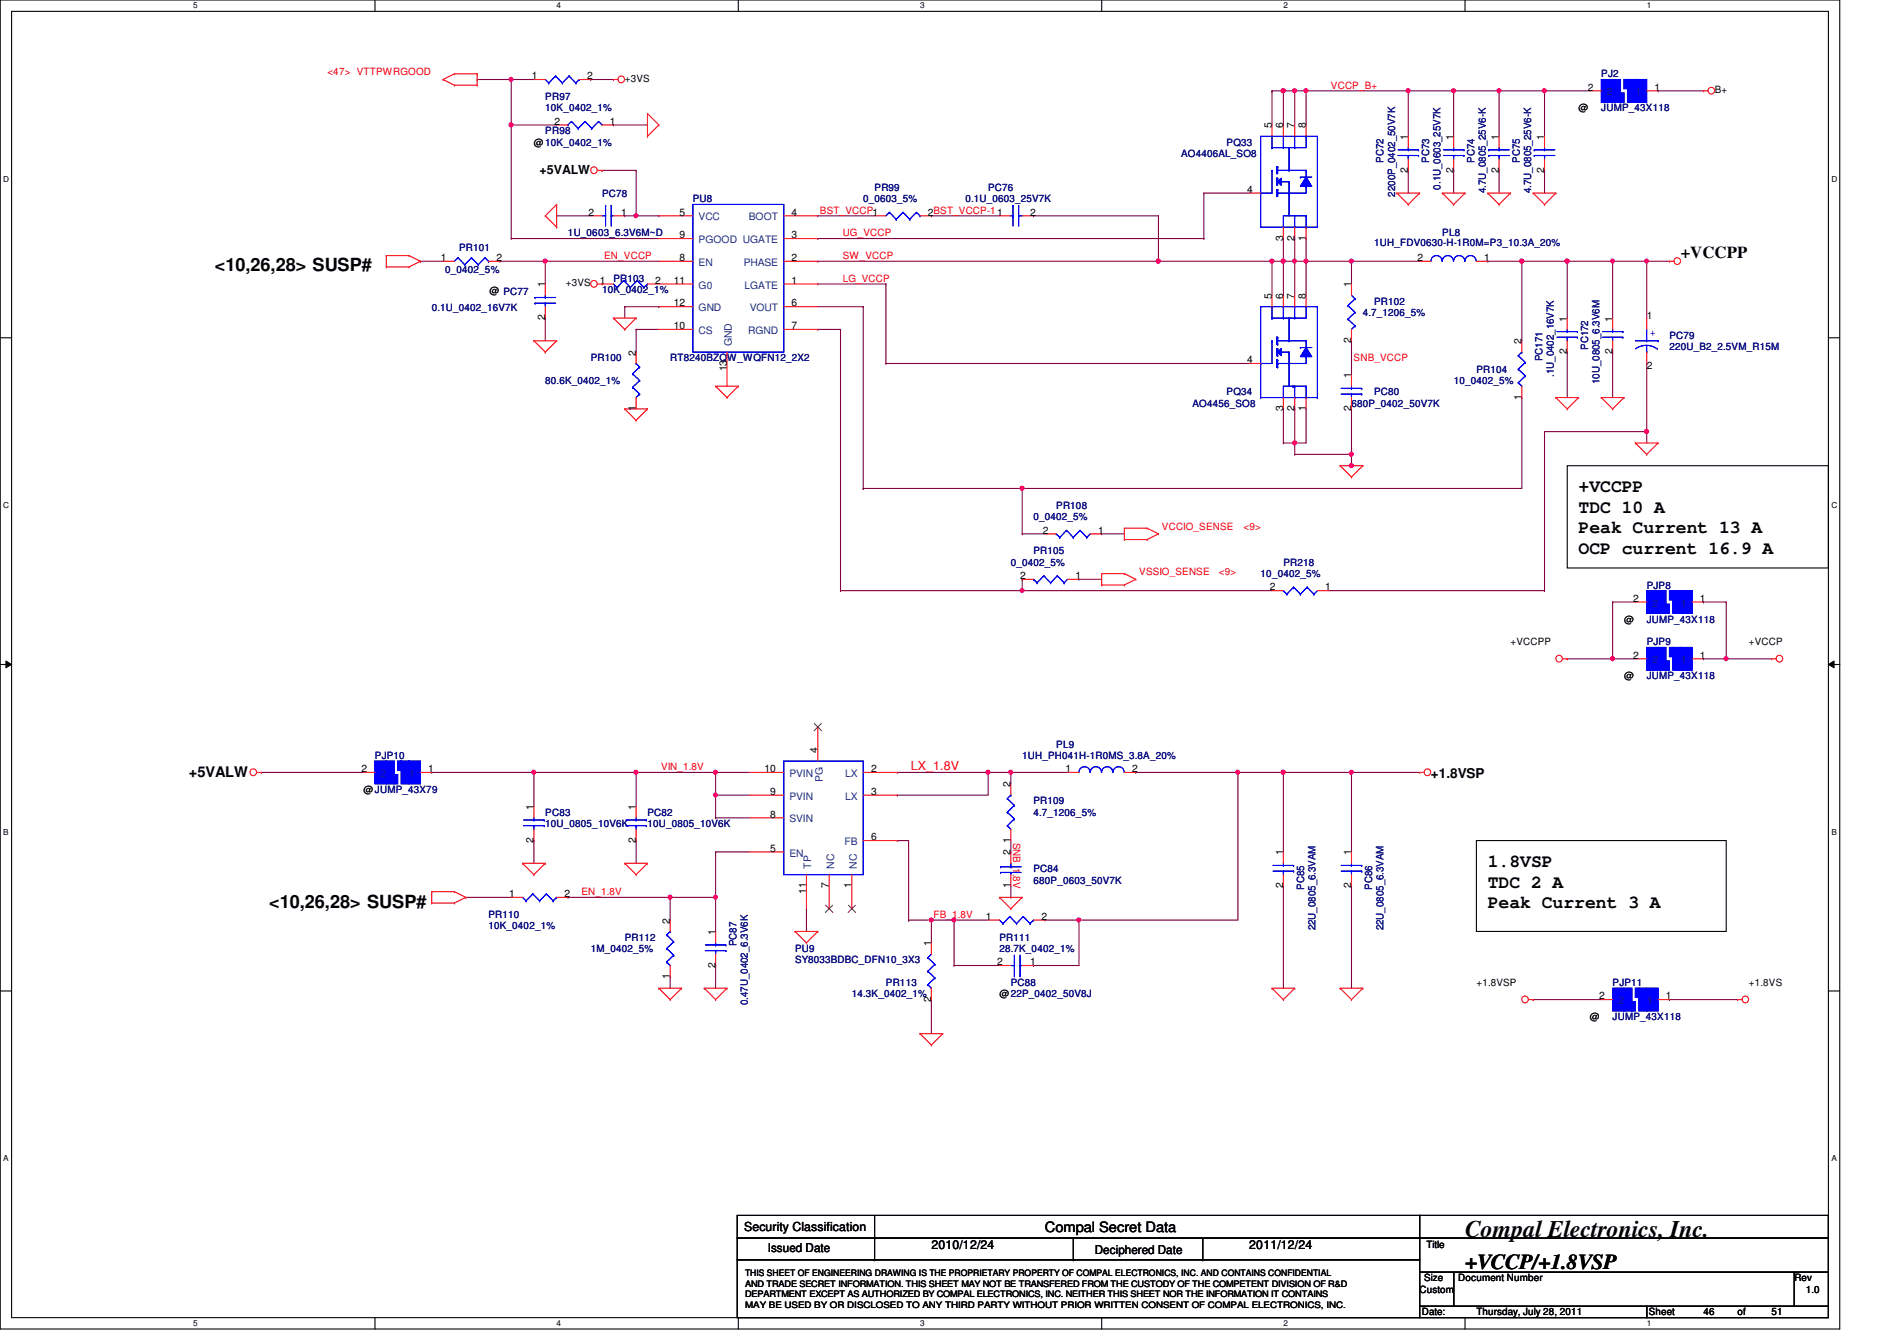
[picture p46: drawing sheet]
<svg xmlns="http://www.w3.org/2000/svg" width="297mm" height="210mm" viewBox="0 0 297 210" stroke-linecap="round" stroke-linejoin="round" font-family="sans-serif">
<defs><g id="words">
<text font-size="3.7" x="229.4" y="193.6">Compal Electronics, Inc.</text>
<text font-size="3.3" x="229.4" y="198.6">+VCCP/+1.8VSP</text>
<g font-size="2.8">
<text x="33.7" y="42.5">&lt;10,26,28&gt; SUSP#</text>
<text x="247.2" y="77">+VCCPP</text>
<text x="247.2" y="80.3">TDC 10 A</text>
<text x="247.2" y="83.5">Peak Current 13 A</text>
<text x="247.2" y="86.7">OCP current 16.9 A</text>
<text x="233" y="135.7">1.8VSP</text>
<text x="42.2" y="142.2">&lt;10,26,28&gt; SUSP#</text>
<text x="233" y="138.9">TDC 2 A</text>
<text x="233" y="142.2">Peak Current 3 A</text>
</g>
<text font-size="2.6" x="263.2" y="40.4">+VCCPP</text>
<text font-size="2.3" x="29.5" y="121.6">+5VALW</text>
<text font-size="2.2" x="163.6" y="192.8">Compal Secret Data</text>
<text font-size="2.1" x="224.1" y="121.8">+1.8VSP</text>
<g font-size="1.9">
<text x="84.5" y="27.3">+5VALW</text>
<text x="116.5" y="192.7">Security Classification</text>
<text x="120.2" y="196">Issued Date</text>
<text x="145.8" y="195.6">2010/12/24</text>
<text x="171.4" y="196.2">Deciphered Date</text>
<text x="195.6" y="195.6">2011/12/24</text>
</g>
<text font-size="1.9" fill="#f00" x="142.6" y="120.6">LX_1.8V</text>
<g font-size="1.6" fill="#f00">
<text x="51.3" y="11.8">&lt;47&gt; VTTPWRGOOD</text>
<text x="208.4" y="13.9">VCCP_B+</text>
<text x="128.4" y="33.4">BST_VCCP1</text>
<text x="94.6" y="40.6">EN_VCCP</text>
<text x="131.9" y="40.6">SW_VCCP</text>
<text x="131.9" y="37">UG_VCCP</text>
<text x="131.9" y="44.1">LG_VCCP</text>
<text x="212" y="56.6">SNB_VCCP</text>
<text x="181.9" y="82.9">VCCIO_SENSE</text>
<text x="194.7" y="82.9">&lt;9&gt;</text>
<text x="178.4" y="90">VSSIO_SENSE</text>
<text x="190.8" y="90">&lt;9&gt;</text>
<text x="103.5" y="120.6">VIN_1.8V</text>
<text x="158.6" y="131.9" transform="rotate(90 158.6 131.9)">SNB_1.8V</text>
<text x="91.1" y="140.1">EN_1.8V</text>
<text x="146.2" y="143.7">FB_1.8V</text>
</g>
<g font-size="1.6">
<text x="83.3" y="12.4">1</text>
<text x="91.9" y="12.4">2</text>
<text x="97.8" y="12.8">+3VS</text>
<text x="247.2" y="17.4">@</text>
<text x="248.6" y="14.2">2</text>
<text x="259.1" y="14.2">1</text>
<text x="268.5" y="14.6">B+</text>
<text x="83.6" y="22.8">@10K_0402_1%</text>
<text x="86.8" y="19.5">2</text>
<text x="95.5" y="19.5">1</text>
<text x="199.1" y="20.1" transform="rotate(-90 199.1 20.1)">5</text>
<text x="200.9" y="20.1" transform="rotate(-90 200.9 20.1)">6</text>
<text x="202.7" y="20.1" transform="rotate(-90 202.7 20.1)">7</text>
<text x="204.5" y="20.1" transform="rotate(-90 204.5 20.1)">8</text>
<text x="220.5" y="21.9" transform="rotate(-90 220.5 21.9)">1</text>
<text x="227.6" y="21.9" transform="rotate(-90 227.6 21.9)">1</text>
<text x="234.7" y="21.9" transform="rotate(-90 234.7 21.9)">1</text>
<text x="241.8" y="21.9" transform="rotate(-90 241.8 21.9)">1</text>
<text x="220.5" y="27" transform="rotate(-90 220.5 27)">2</text>
<text x="227.6" y="27" transform="rotate(-90 227.6 27)">2</text>
<text x="234.7" y="27" transform="rotate(-90 234.7 27)">2</text>
<text x="241.8" y="27" transform="rotate(-90 241.8 27)">2</text>
<text x="92.2" y="33.7">2</text>
<text x="97.3" y="33.7">1</text>
<text x="106.4" y="33.7">5</text>
<text x="123.9" y="33.7">4</text>
<text x="145.3" y="33.7">2BST_VCCP-11</text>
<text x="161.3" y="33.7">2</text>
<text x="195.3" y="30.2">4</text>
<text x="69" y="40.9">1</text>
<text x="77.7" y="40.9">2</text>
<text x="106.4" y="40.9">8</text>
<text x="106.4" y="37.3">9</text>
<text x="123.9" y="37.3">3</text>
<text x="123.9" y="40.9">2</text>
<text x="200.9" y="37.7" transform="rotate(-90 200.9 37.7)">3</text>
<text x="202.7" y="37.7" transform="rotate(-90 202.7 37.7)">2</text>
<text x="204.5" y="37.7" transform="rotate(-90 204.5 37.7)">1</text>
<text x="222" y="40.9">2</text>
<text x="232.4" y="40.9">1</text>
<text x="76.7" y="46.1">@ PC77</text>
<text x="85.3" y="45" transform="rotate(-90 85.3 45)">1</text>
<text x="88.6" y="44.8">+3VS</text>
<text x="93.9" y="44.4">1</text>
<text x="102.6" y="44.4">2</text>
<text x="105.5" y="48">12</text>
<text x="105.5" y="44.4">11</text>
<text x="123.9" y="44.4">1</text>
<text x="123.9" y="48">6</text>
<text x="199.1" y="46.8" transform="rotate(-90 199.1 46.8)">5</text>
<text x="200.9" y="46.8" transform="rotate(-90 200.9 46.8)">6</text>
<text x="202.7" y="46.8" transform="rotate(-90 202.7 46.8)">7</text>
<text x="204.5" y="46.8" transform="rotate(-90 204.5 46.8)">8</text>
<text x="211.6" y="45" transform="rotate(-90 211.6 45)">1</text>
<text x="85.3" y="50.1" transform="rotate(-90 85.3 50.1)">2</text>
<text x="105.5" y="51.5">10</text>
<text x="123.9" y="51.5">7</text>
<text x="211.6" y="53.7" transform="rotate(-90 211.6 53.7)">2</text>
<text x="238.2" y="53.9" transform="rotate(-90 238.2 53.9)">2</text>
<text x="245.4" y="50.3" transform="rotate(-90 245.4 50.3)">1</text>
<text x="252.5" y="50.3" transform="rotate(-90 252.5 50.3)">1</text>
<text x="257.9" y="50">1</text>
<text x="99.6" y="55.7" transform="rotate(-90 99.6 55.7)">2</text>
<text x="113.8" y="58.1" transform="rotate(-90 113.8 58.1)">13</text>
<text x="195.3" y="56.9">4</text>
<text x="211.6" y="59.2" transform="rotate(-90 211.6 59.2)">1</text>
<text x="245.4" y="55.5" transform="rotate(-90 245.4 55.5)">2</text>
<text x="252.5" y="55.5" transform="rotate(-90 252.5 55.5)">2</text>
<text x="257.9" y="57.8">2</text>
<text x="99.6" y="64.3" transform="rotate(-90 99.6 64.3)">1</text>
<text x="200.9" y="64.3" transform="rotate(-90 200.9 64.3)">3</text>
<text x="202.7" y="64.3" transform="rotate(-90 202.7 64.3)">2</text>
<text x="204.5" y="64.3" transform="rotate(-90 204.5 64.3)">1</text>
<text x="211.6" y="64.3" transform="rotate(-90 211.6 64.3)">2</text>
<text x="238.2" y="62.6" transform="rotate(-90 238.2 62.6)">1</text>
<text x="163.3" y="83.5">2</text>
<text x="172" y="83.5">1</text>
<text x="159.7" y="90.6">2</text>
<text x="168.4" y="90.6">1</text>
<text x="198.8" y="92.4">2</text>
<text x="207.5" y="92.4">1</text>
<text x="255.7" y="94.2">2</text>
<text x="266.2" y="94.2">1</text>
<text x="236.5" y="101">+VCCPP</text>
<text x="254.3" y="97.5">@</text>
<text x="273.9" y="101">+VCCP</text>
<text x="254.3" y="106.3">@</text>
<text x="255.7" y="103.1">2</text>
<text x="266.2" y="103.1">1</text>
<text x="128" y="117.9" transform="rotate(-90 128 117.9)">4</text>
<text x="56.6" y="120.9">2</text>
<text x="56.9" y="124.1">@JUMP_43X79</text>
<text x="67.1" y="120.9">1</text>
<text x="119.7" y="120.9">10</text>
<text x="120.6" y="124.4">9</text>
<text x="136.4" y="124.4">3</text>
<text x="136.4" y="120.9">2</text>
<text x="158.2" y="123.2" transform="rotate(-90 158.2 123.2)">2</text>
<text x="166.8" y="120.9">1</text>
<text x="177.3" y="120.9">2</text>
<text x="83.6" y="131.9" transform="rotate(-90 83.6 131.9)">2</text>
<text x="83.6" y="126.8" transform="rotate(-90 83.6 126.8)">1</text>
<text x="99.6" y="131.9" transform="rotate(-90 99.6 131.9)">2</text>
<text x="99.6" y="126.8" transform="rotate(-90 99.6 126.8)">1</text>
<text x="120.6" y="128">8</text>
<text x="136.4" y="131.5">6</text>
<text x="158.2" y="131.9" transform="rotate(-90 158.2 131.9)">1</text>
<text x="120.6" y="133.3">5</text>
<text x="158.2" y="133.9" transform="rotate(-90 158.2 133.9)">2</text>
<text x="200.9" y="133.9" transform="rotate(-90 200.9 133.9)">1</text>
<text x="211.6" y="133.9" transform="rotate(-90 211.6 133.9)">1</text>
<text x="79.7" y="140.4">1</text>
<text x="88.4" y="140.4">2</text>
<text x="126.2" y="139.9" transform="rotate(-90 126.2 139.9)">11</text>
<text x="129.8" y="139" transform="rotate(-90 129.8 139)">7</text>
<text x="133.3" y="139" transform="rotate(-90 133.3 139)">1</text>
<text x="154.4" y="144">1</text>
<text x="158.2" y="139" transform="rotate(-90 158.2 139)">1</text>
<text x="163.1" y="144">2</text>
<text x="200.9" y="139" transform="rotate(-90 200.9 139)">2</text>
<text x="211.6" y="139" transform="rotate(-90 211.6 139)">2</text>
<text x="104.9" y="144.6" transform="rotate(-90 104.9 144.6)">2</text>
<text x="112" y="146.3" transform="rotate(-90 112 146.3)">1</text>
<text x="145.8" y="148.1" transform="rotate(-90 145.8 148.1)">1</text>
<text x="104.9" y="153.2" transform="rotate(-90 104.9 153.2)">1</text>
<text x="112" y="151.5" transform="rotate(-90 112 151.5)">2</text>
<text x="156.2" y="151.1">2</text>
<text x="161.3" y="151.1">1</text>
<text x="231.2" y="154.3">+1.8VSP</text>
<text x="273.9" y="154.3">+1.8VS</text>
<text x="145.8" y="156.8" transform="rotate(-90 145.8 156.8)">2</text>
<text x="156.5" y="156.1">@22P_0402_50V8J</text>
<text x="249" y="159.7">@</text>
<text x="250.4" y="156.4">2</text>
<text x="260.9" y="156.4">1</text>
<text x="223.3" y="195.4">Title</text>
<text x="222.3" y="202.4">Custom</text>
<text x="223" y="200.6">Size</text>
<text x="228.3" y="200.6">Document Number</text>
<text x="281" y="200.6">Rev</text>
<text x="282.7" y="202.4">1.0</text>
<text x="222.6" y="205.9">Date:</text>
<text x="231.2" y="205.9">Thursday, July 28, 2011</text>
<text x="258.2" y="205.9">Sheet</text>
<text x="266.7" y="205.9">46</text>
<text x="272.1" y="205.9">of</text>
<text x="277.4" y="205.9">51</text>
</g>
<g font-size="1.6" fill="#000080">
<text x="85.4" y="15.7">PR97</text>
<text x="85.4" y="17.4">10K_0402_1%</text>
<text x="250.7" y="12.1">PJ2</text>
<text x="250.7" y="17.4">JUMP_43X118</text>
<text x="85.4" y="21">PR98</text>
<text x="192.1" y="22.8">PQ33</text>
<text x="136.9" y="29.9">PR99</text>
<text x="154.7" y="29.9">PC76</text>
<text x="185" y="24.6">AO4406AL_SO8</text>
<text x="216.7" y="25.4" transform="rotate(-90 216.7 25.4)">PC72</text>
<text x="223.8" y="25.4" transform="rotate(-90 223.8 25.4)">PC73</text>
<text x="225.5" y="29.7" transform="rotate(-90 225.5 29.7)">0.1U_0603_25V7K</text>
<text x="230.9" y="25.4" transform="rotate(-90 230.9 25.4)">PC74</text>
<text x="238" y="25.4" transform="rotate(-90 238 25.4)">PC75</text>
<text x="94.3" y="30.8">PC78</text>
<text x="108.5" y="31.7">PU8</text>
<text x="135.2" y="31.7">0_0603_5%</text>
<text x="151.2" y="31.7">0.1U_0603_25V7K</text>
<text x="218.4" y="30.8" transform="rotate(-90 218.4 30.8)">2200P_0402_50V7K</text>
<text x="232.7" y="30.2" transform="rotate(-90 232.7 30.2)">4.7U_0805_25V6-K</text>
<text x="239.8" y="30.2" transform="rotate(-90 239.8 30.2)">4.7U_0805_25V6-K</text>
<text x="71.9" y="39.3">PR101</text>
<text x="88.9" y="37">1U_0603_6.3V6M~D</text>
<text x="215.2" y="38.4">1UH_FDV0630-H-1R0M=P3_10.3A_20%</text>
<text x="225.8" y="37">PL8</text>
<text x="69.7" y="42.7">0_0402_5%</text>
<text x="94.3" y="45.9">10K_0402_1%</text>
<text x="96.1" y="44.1">PR103</text>
<text x="215.2" y="47.7">PR102</text>
<text x="67.6" y="48.7">0.1U_0402_16V7K</text>
<text x="213.4" y="49.4">4.7_1206_5%</text>
<text x="261.4" y="53">PC79</text>
<text x="92.5" y="56.6">PR100</text>
<text x="104.9" y="56.6">RT8240BZQW_WQFN12_2X2</text>
<text x="231.2" y="58.3">PR104</text>
<text x="241.6" y="56.6" transform="rotate(-90 241.6 56.6)">PC171</text>
<text x="243.3" y="59" transform="rotate(-90 243.3 59)">.1U_0402_16V7K</text>
<text x="248.7" y="54.8" transform="rotate(-90 248.7 54.8)">PC172</text>
<text x="261.4" y="54.8">220U_B2_2.5VM_R15M</text>
<text x="85.4" y="60.1">80.6K_0402_1%</text>
<text x="186.7" y="63.7">AO4456_SO8</text>
<text x="192.1" y="61.9">PQ34</text>
<text x="211.6" y="63.7">680P_0402_50V7K</text>
<text x="215.2" y="61.9">PC80</text>
<text x="227.6" y="60.1">10_0402_5%</text>
<text x="250.4" y="60.1" transform="rotate(-90 250.4 60.1)">10U_0805_6.3V6M</text>
<text x="161.8" y="81.4">0_0402_5%</text>
<text x="165.4" y="79.7">PR108</text>
<text x="158.3" y="88.6">0_0402_5%</text>
<text x="161.8" y="86.8">PR105</text>
<text x="201" y="88.6">PR218</text>
<text x="197.4" y="90.3">10_0402_5%</text>
<text x="257.8" y="92.1">PJP8</text>
<text x="257.8" y="101">PJP9</text>
<text x="257.8" y="97.5">JUMP_43X118</text>
<text x="257.8" y="106.3">JUMP_43X118</text>
<text x="58.7" y="118.8">PJP10</text>
<text x="160.1" y="118.8">1UH_PH041H-1R0MS_3.8A_20%</text>
<text x="165.4" y="117">PL9</text>
<text x="161.8" y="125.9">PR109</text>
<text x="85.4" y="127.7">PC83</text>
<text x="85.4" y="129.5">10U_0805_10V6K</text>
<text x="101.4" y="127.7">PC82</text>
<text x="101.4" y="129.5">10U_0805_10V6K</text>
<text x="161.8" y="127.7">4.7_1206_5%</text>
<text x="161.8" y="136.6">PC84</text>
<text x="76.5" y="143.7">PR110</text>
<text x="161.8" y="138.3">680P_0603_50V7K</text>
<text x="204.2" y="139.2" transform="rotate(-90 204.2 139.2)">PC85</text>
<text x="214.9" y="139.2" transform="rotate(-90 214.9 139.2)">PC86</text>
<text x="76.5" y="145.5">10K_0402_1%</text>
<text x="92.5" y="149">1M_0402_5%</text>
<text x="97.8" y="147.2">PR112</text>
<text x="115.3" y="148.1" transform="rotate(-90 115.3 148.1)">PC87</text>
<text x="124.5" y="149">PU9</text>
<text x="156.5" y="147.2">PR111</text>
<text x="156.5" y="149">28.7K_0402_1%</text>
<text x="206" y="145.6" transform="rotate(-90 206 145.6)">22U_0805_6.3VAM</text>
<text x="216.7" y="145.6" transform="rotate(-90 216.7 145.6)">22U_0805_6.3VAM</text>
<text x="124.5" y="150.8">SY8033BDBC_DFN10_3X3</text>
<text x="138.7" y="154.3">PR113</text>
<text x="158.3" y="154.3">PC88</text>
<text x="252.5" y="154.3">PJP11</text>
<text x="117.1" y="157.4" transform="rotate(-90 117.1 157.4)">0.47U_0402_6.3V6K</text>
<text x="133.4" y="156.1">14.3K_0402_1%</text>
<text x="252.5" y="159.7">JUMP_43X118</text>
</g>
<g font-size="1.6" fill="#004080">
<text x="251.6" y="14.9">2</text>
<text x="256.1" y="14.9">1</text>
<text x="109.4" y="34.5">VCC</text>
<text x="117.3" y="34.5">BOOT</text>
<text x="109.4" y="41.6">EN</text>
<text x="109.4" y="38.1">PGOOD UGATE</text>
<text x="116.5" y="41.6">PHASE</text>
<text x="109.4" y="45.2">G0</text>
<text x="116.6" y="45.2">LGATE</text>
<text x="109.4" y="48.7">GND</text>
<text x="109.4" y="52.3">CS</text>
<text x="117.1" y="52.3">RGND</text>
<text x="117.4" y="48.7">VOUT</text>
<text x="114.6" y="54.2" transform="rotate(-90 114.6 54.2)">GND</text>
<text x="258.7" y="95">2</text>
<text x="263.2" y="95">1</text>
<text x="258.7" y="103.8">2</text>
<text x="263.2" y="103.8">1</text>
<text x="59.6" y="121.6">2</text>
<text x="64" y="121.6">1</text>
<text x="123.6" y="121.6">PVIN</text>
<text x="123.6" y="125.2">PVIN</text>
<text x="128.8" y="122.4" transform="rotate(-90 128.8 122.4)">PG</text>
<text x="132.3" y="125.2">LX</text>
<text x="132.3" y="121.6">LX</text>
<text x="123.6" y="128.7">SVIN</text>
<text x="123.6" y="134.1">EN</text>
<text x="127" y="136" transform="rotate(-90 127 136)">TP</text>
<text x="130.6" y="136" transform="rotate(-90 130.6 136)">NC</text>
<text x="132.2" y="132.3">FB</text>
<text x="134.2" y="136" transform="rotate(-90 134.2 136)">NC</text>
<text x="253.4" y="157.2">2</text>
<text x="257.8" y="157.2">1</text>
</g>
<text font-size="1.6" fill="#00f" x="258.4" y="52.6">+</text>
<g font-size="1.4">
<text x="116.7" y="199.7">THIS SHEET OF ENGINEERING DRAWING IS THE PROPRIETARY PROPERTY OF COMPAL ELECTRONICS, INC. AND CONTAINS CONFIDENTIAL</text>
<text x="116.7" y="201.4">AND TRADE SECRET INFORMATION. THIS SHEET MAY NOT BE TRANSFERED FROM THE CUSTODY OF THE COMPETENT DIVISION OF R&amp;D</text>
<text x="116.7" y="203">DEPARTMENT EXCEPT AS AUTHORIZED BY COMPAL ELECTRONICS, INC. NEITHER THIS SHEET NOR THE INFORMATION IT CONTAINS</text>
<text x="116.7" y="204.7">MAY BE USED BY OR DISCLOSED TO ANY THIRD PARTY WITHOUT PRIOR WRITTEN CONSENT OF COMPAL ELECTRONICS, INC.</text>
</g>
<g font-size="1.3">
<text x="30.3" y="1.3">5</text>
<text x="87.2" y="1.3">4</text>
<text x="144.1" y="1.3">3</text>
<text x="201" y="1.3">2</text>
<text x="257.8" y="1.3">1</text>
<text x=".5" y="28.4">D</text>
<text x="286.8" y="28.4">D</text>
<text x=".5" y="79.5">C</text>
<text x="286.8" y="79.5">C</text>
<text x=".5" y="130.7">B</text>
<text x="286.8" y="130.7">B</text>
<text x=".5" y="181.8">A</text>
<text x="286.8" y="181.8">A</text>
<text x="30.3" y="207.6">5</text>
<text x="87.2" y="207.6">4</text>
<text x="144.1" y="207.6">3</text>
<text x="201" y="207.6">2</text>
<text x="257.8" y="207.6">1</text>
</g>
</g></defs>
<path d="M0 0h288.1v208h-288.1zM1.8 1.8h284.5v204.4h-284.5z" fill="none" stroke="#000" stroke-width=".17"/>
<g fill="#fff">
<path d="M30.3 .2h.6v1.4h-.6z"/>
<path d="M30.3 206.4h.6v1.4h-.6z"/>
</g>
<path d="M58.7 0v1.8M58.7 206.2v1.8" fill="none" stroke="#000" stroke-width=".17"/>
<g fill="#fff">
<path d="M87.2 .2h.6v1.4h-.6z"/>
<path d="M87.2 206.4h.6v1.4h-.6z"/>
</g>
<path d="M115.6 0v1.8M115.6 206.2v1.8" fill="none" stroke="#000" stroke-width=".17"/>
<g fill="#fff">
<path d="M144.1 .2h.6v1.4h-.6z"/>
<path d="M144.1 206.4h.6v1.4h-.6z"/>
</g>
<path d="M172.5 0v1.8M172.5 206.2v1.8" fill="none" stroke="#000" stroke-width=".17"/>
<g fill="#fff">
<path d="M201 .2h.6v1.4h-.6z"/>
<path d="M201 206.4h.6v1.4h-.6z"/>
</g>
<path d="M229.4 0v1.8M229.4 206.2v1.8" fill="none" stroke="#000" stroke-width=".17"/>
<g fill="#fff">
<path d="M257.8 .2h.7v1.4h-.7z"/>
<path d="M257.8 206.4h.7v1.4h-.7z"/>
<path d="M.5 27.3h.9v1.4h-.9z"/>
<path d="M286.8 27.3h.9v1.4h-.9z"/>
<path d="M.5 78.4h.9v1.4h-.9z"/>
<path d="M286.8 78.4h.9v1.4h-.9z"/>
</g>
<path d="M0 52.9h1.8M286.3 52.9h1.8" fill="none" stroke="#000" stroke-width=".17"/>
<g fill="#fff">
<path d="M.5 129.5h.8v1.4h-.8z"/>
<path d="M286.8 129.5h.8v1.4h-.8z"/>
</g>
<path d="M0 104h1.8M286.3 104h1.8" fill="none" stroke="#000" stroke-width=".17"/>
<path d="M.9 103.5l.9 .5-.9 .5zM286.3 104l.9-.5v1z" fill="#000"/>
<path d="M.9 103.5l.9 .5-.9 .5zM286.3 104l.9-.5v1z" fill="none" stroke="#000" stroke-width=".16"/>
<g fill="#fff">
<path d="M.5 180.6h.8v1.4h-.8z"/>
<path d="M286.8 180.6h.8v1.4h-.8z"/>
</g>
<path d="M0 155.1h1.8M286.3 155.1h1.8" fill="none" stroke="#000" stroke-width=".17"/>
<path d="M252.5 94.2h.1M252.5 94.2h3.6M252.5 94.2v8.9M266.7 94.2h.1M266.7 94.2h3.6M270.3 94.2h.1M270.3 94.2v8.9h-3.6M245.4 103.1h.1M245.4 103.1h10.7M252.5 103.1h.1M266.7 103.1h.1" fill="none" stroke="#800040" stroke-width=".17"/>
<circle cx="252.5" cy="103.1" r=".32" fill="#f0f"/>
<circle cx="252.5" cy="103.1" r=".32" fill="none" stroke="#f0f" stroke-width=".17"/>
<path d="M270.3 103.1h.1M270.3 103.1h7.1" fill="none" stroke="#800040" stroke-width=".17"/>
<circle cx="270.3" cy="103.1" r=".32" fill="#f0f"/>
<circle cx="270.3" cy="103.1" r=".32" fill="none" stroke="#f0f" stroke-width=".17"/>
<g fill="none" stroke="#800040" stroke-width=".17">
<path d="M83.6 120.9h.1M83.6 120.9v5.3M99.6 120.9h.1M99.6 120.9h12.5M140.5 131.6h.1M140.5 131.6h1.8v12.4M177.8 120.9h.1M177.8 120.9h16M142.3 144h.1M142.3 144h3.5M145.8 144h.1M145.8 144v3.6"/>
<path d="M240.1 156.5h.1M240.1 156.5h10.6M261.4 156.5h.1M261.4 156.5h10.7"/>
</g>
<circle cx="83.6" cy="120.9" r=".32" fill="#f0f"/>
<circle cx="83.6" cy="120.9" r=".32" fill="none" stroke="#f0f" stroke-width=".17"/>
<path d="M83.6 131.6h.1M83.6 131.6v3.5M112.1 128h.1M112.1 124.5h.1M112.1 120.9h.1M112.1 128h5.3M112.1 124.5h5.3M112.1 120.9v3.6M193.8 120.9h.1M193.8 120.9h7.2" fill="none" stroke="#800040" stroke-width=".17"/>
<circle cx="200.9" cy="120.9" r=".32" fill="#f0f"/>
<circle cx="200.9" cy="120.9" r=".32" fill="none" stroke="#f0f" stroke-width=".17"/>
<circle cx="193.8" cy="120.9" r=".32" fill="#f0f"/>
<circle cx="193.8" cy="120.9" r=".32" fill="none" stroke="#f0f" stroke-width=".17"/>
<path d="M158.3 120.9h.1M158.3 120.9h8.9M193.8 120.9h.1M193.8 120.9v23.1M201 138.7h.1M201 138.7v16M145.8 156.5h.1M145.8 156.5v5.3" fill="none" stroke="#800040" stroke-width=".17"/>
<circle cx="158.3" cy="120.9" r=".32" fill="#f0f"/>
<circle cx="158.3" cy="120.9" r=".32" fill="none" stroke="#f0f" stroke-width=".17"/>
<path d="M154.7 120.9h.1M154.7 120.9v3.6" fill="none" stroke="#800040" stroke-width=".17"/>
<circle cx="154.7" cy="120.9" r=".32" fill="#f0f"/>
<circle cx="154.7" cy="120.9" r=".32" fill="none" stroke="#f0f" stroke-width=".17"/>
<path d="M112.1 124.5h.1M112.1 124.5v3.5M140.5 124.5h.1M140.5 120.9h.1M140.5 124.5h14.2M140.5 120.9h14.2" fill="none" stroke="#800040" stroke-width=".17"/>
<circle cx="112" cy="124.4" r=".32" fill="#f0f"/>
<circle cx="112" cy="124.4" r=".32" fill="none" stroke="#f0f" stroke-width=".17"/>
<path d="M112.1 133.3h.1M112.1 133.3v7.2h-7.2M72.9 140.5h.1M72.9 140.5h7.1M104.9 140.5h.1M112.1 151.1h.1M112.1 151.1v3.6" fill="none" stroke="#800040" stroke-width=".17"/>
<circle cx="112" cy="140.4" r=".32" fill="#f0f"/>
<circle cx="112" cy="140.4" r=".32" fill="none" stroke="#f0f" stroke-width=".17"/>
<path d="M201 120.9h.1M201 120.9h10.6" fill="none" stroke="#800040" stroke-width=".17"/>
<circle cx="211.6" cy="120.9" r=".32" fill="#f0f"/>
<circle cx="211.6" cy="120.9" r=".32" fill="none" stroke="#f0f" stroke-width=".17"/>
<path d="M201 120.9h.1M201 120.9v12.4M211.6 120.9h.1M211.6 138.7h.1M211.6 120.9v12.4M211.6 138.7v16" fill="none" stroke="#800040" stroke-width=".17"/>
<circle cx="200.9" cy="120.9" r=".32" fill="#f0f"/>
<circle cx="200.9" cy="120.9" r=".32" fill="none" stroke="#f0f" stroke-width=".17"/>
<path d="M112.1 120.9h.1M112.1 120.9h5.3M126.3 142.2h.1M126.3 142.2v3.6" fill="none" stroke="#800040" stroke-width=".17"/>
<circle cx="112" cy="120.9" r=".32" fill="#f0f"/>
<circle cx="112" cy="120.9" r=".32" fill="none" stroke="#f0f" stroke-width=".17"/>
<path d="M112.1 133.3h.1M112.1 133.3h5.3M88.9 140.5h.1M88.9 140.5h16M104.9 152.9h.1M104.9 140.5h.1M104.9 140.5v3.5M104.9 152.9v1.8M112.1 140.5h.1M112.1 140.5v5.3" fill="none" stroke="#800040" stroke-width=".17"/>
<circle cx="104.9" cy="140.4" r=".32" fill="#f0f"/>
<circle cx="104.9" cy="140.4" r=".32" fill="none" stroke="#f0f" stroke-width=".17"/>
<path d="M99.6 120.9h.1M99.6 120.9v5.3M154.7 120.9h.1M154.7 120.9h3.6M158.3 120.9h.1M158.3 120.9v1.8M211.6 120.9h.1M211.6 120.9h10.7" fill="none" stroke="#800040" stroke-width=".17"/>
<circle cx="99.6" cy="120.9" r=".32" fill="#f0f"/>
<circle cx="99.6" cy="120.9" r=".32" fill="none" stroke="#f0f" stroke-width=".17"/>
<g fill="none" stroke="#800040" stroke-width=".17">
<path d="M40.9 120.9h.1M40.9 120.9h16M67.6 120.9h.1M67.6 120.9h32M83.6 120.9h.1M99.6 131.6h.1M99.6 131.6v3.5M158.3 133.3h.1M158.3 131.6v1.7M158.3 138.7v1.8M158.3 140.5h.1M168.9 144h.1"/>
<path d="M168.9 144h24.9"/>
</g>
<circle cx="168.9" cy="144" r=".32" fill="#f0f"/>
<circle cx="168.9" cy="144" r=".32" fill="none" stroke="#f0f" stroke-width=".17"/>
<path d="M149.4 144h.1M149.4 144h5.3" fill="none" stroke="#800040" stroke-width=".17"/>
<circle cx="149.4" cy="144" r=".32" fill="#f0f"/>
<circle cx="149.4" cy="144" r=".32" fill="none" stroke="#f0f" stroke-width=".17"/>
<path d="M145.8 144h.1M145.8 144h3.6M149.4 151.1h.1M149.4 144h.1M149.4 151.1h7.1M149.4 144v7.1" fill="none" stroke="#800040" stroke-width=".17"/>
<circle cx="145.8" cy="144" r=".32" fill="#f0f"/>
<circle cx="145.8" cy="144" r=".32" fill="none" stroke="#f0f" stroke-width=".17"/>
<path d="M257.8 67.6h.1M257.8 67.6v1.7M161.8 151.1h.1M163.6 144h.1M163.6 144h5.3M168.9 144h.1M168.9 144v7.1h-7.1" fill="none" stroke="#800040" stroke-width=".17"/>
<circle cx="257.8" cy="67.5" r=".32" fill="#f0f"/>
<circle cx="257.8" cy="67.5" r=".32" fill="none" stroke="#f0f" stroke-width=".17"/>
<path d="M128.1 40.9h.1M128.1 40.9h53.3M257.8 40.9h.1M257.8 40.9v8.9" fill="none" stroke="#800040" stroke-width=".17"/>
<circle cx="181.4" cy="40.9" r=".32" fill="#f0f"/>
<circle cx="181.4" cy="40.9" r=".32" fill="none" stroke="#f0f" stroke-width=".17"/>
<path d="M181.4 33.8h.1M181.4 33.8v7.1" fill="none" stroke="#800040" stroke-width=".17"/>
<circle cx="181.4" cy="40.9" r=".32" fill="#f0f"/>
<circle cx="181.4" cy="40.9" r=".32" fill="none" stroke="#f0f" stroke-width=".17"/>
<path d="M241.8 14.2h.1M241.8 14.2v7.1M241.8 14.2h7.2M259.6 14.2h.1M259.6 14.2h7.1" fill="none" stroke="#800040" stroke-width=".17"/>
<circle cx="241.8" cy="14.2" r=".32" fill="#f0f"/>
<circle cx="241.8" cy="14.2" r=".32" fill="none" stroke="#f0f" stroke-width=".17"/>
<path d="M227.6 14.2h.1M227.6 14.2h7.1M234.7 14.2h.1M234.7 14.2v7.1M234.7 26.7h.1M234.7 26.7v3.5M241.8 26.7h.1M241.8 26.7v3.5M233 40.9h.1M233 40.9h5.3M238.3 62.2h.1M238.3 62.2v14.3" fill="none" stroke="#800040" stroke-width=".17"/>
<circle cx="227.6" cy="14.2" r=".32" fill="#f0f"/>
<circle cx="227.6" cy="14.2" r=".32" fill="none" stroke="#f0f" stroke-width=".17"/>
<path d="M202.7 40.9h.1M202.7 40.9h1.8" fill="none" stroke="#800040" stroke-width=".17"/>
<circle cx="204.5" cy="40.9" r=".32" fill="#f0f"/>
<circle cx="204.5" cy="40.9" r=".32" fill="none" stroke="#f0f" stroke-width=".17"/>
<circle cx="202.7" cy="40.9" r=".32" fill="#f0f"/>
<circle cx="202.7" cy="40.9" r=".32" fill="none" stroke="#f0f" stroke-width=".17"/>
<path d="M202.7 14.2h.1M202.7 14.2h1.8M204.5 14.2h.1M204.5 14.2v5.4M202.7 40.9h.1M202.7 40.9v5.3M204.5 40.9h.1M204.5 40.9v5.3" fill="none" stroke="#800040" stroke-width=".17"/>
<circle cx="202.7" cy="14.2" r=".32" fill="#f0f"/>
<circle cx="202.7" cy="14.2" r=".32" fill="none" stroke="#f0f" stroke-width=".17"/>
<path d="M201 64h.1M201 64v5.3M202.7 69.3h.1M202.7 69.3h1.8M202.7 69.3v1.8M168.9 90.7h.1M168.9 90.7h3.6" fill="none" stroke="#800040" stroke-width=".17"/>
<circle cx="202.7" cy="69.3" r=".32" fill="#f0f"/>
<circle cx="202.7" cy="69.3" r=".32" fill="none" stroke="#f0f" stroke-width=".17"/>
<path d="M199.2 14.2h.1M199.2 14.2h1.8M202.7 14.2h.1M202.7 14.2v5.4M211.6 40.9h.1M211.6 40.9h10.7" fill="none" stroke="#800040" stroke-width=".17"/>
<circle cx="211.6" cy="40.9" r=".32" fill="#f0f"/>
<circle cx="211.6" cy="40.9" r=".32" fill="none" stroke="#f0f" stroke-width=".17"/>
<g fill="none" stroke="#800040" stroke-width=".17">
<path d="M199.2 14.2h.1M199.2 14.2v5.4M227.6 26.7h.1M227.6 26.7v3.5M181.4 40.9h.1M181.4 40.9h17.8M199.2 40.9h.1M199.2 40.9v5.3M201 40.9h.1M201 40.9h1.7M257.8 56.9h.1M257.8 56.9v10.7"/>
<path d="M201 69.3h.1M202.7 64h.1M202.7 64v5.3h-1.7M204.5 64h.1M204.5 64v5.3"/>
</g>
<circle cx="200.9" cy="40.9" r=".32" fill="#f0f"/>
<circle cx="200.9" cy="40.9" r=".32" fill="none" stroke="#f0f" stroke-width=".17"/>
<path d="M252.5 40.9h.1M252.5 40.9h5.3" fill="none" stroke="#800040" stroke-width=".17"/>
<circle cx="252.5" cy="40.9" r=".32" fill="#f0f"/>
<circle cx="252.5" cy="40.9" r=".32" fill="none" stroke="#f0f" stroke-width=".17"/>
<path d="M238.3 40.9h.1M238.3 40.9v12.4M202.7 71.1h.1M211.6 64h.1M211.6 64v7.1h-8.9" fill="none" stroke="#800040" stroke-width=".17"/>
<circle cx="238.3" cy="40.9" r=".32" fill="#f0f"/>
<circle cx="238.3" cy="40.9" r=".32" fill="none" stroke="#f0f" stroke-width=".17"/>
<path d="M204.5 14.2h.1M204.5 14.2h16M220.5 14.2h.1M220.5 14.2v7.1M220.5 26.7h.1M220.5 26.7v3.5" fill="none" stroke="#800040" stroke-width=".17"/>
<circle cx="204.5" cy="14.2" r=".32" fill="#f0f"/>
<circle cx="204.5" cy="14.2" r=".32" fill="none" stroke="#f0f" stroke-width=".17"/>
<path d="M257.8 40.9h.1M257.8 40.9h3.6" fill="none" stroke="#800040" stroke-width=".17"/>
<circle cx="257.8" cy="40.9" r=".32" fill="#f0f"/>
<circle cx="257.8" cy="40.9" r=".32" fill="none" stroke="#f0f" stroke-width=".17"/>
<path d="M220.5 14.2h.1M220.5 14.2h7.1M227.6 14.2h.1M227.6 14.2v7.1" fill="none" stroke="#800040" stroke-width=".17"/>
<circle cx="220.5" cy="14.2" r=".32" fill="#f0f"/>
<circle cx="220.5" cy="14.2" r=".32" fill="none" stroke="#f0f" stroke-width=".17"/>
<path d="M201 14.2h.1M201 14.2v5.4" fill="none" stroke="#800040" stroke-width=".17"/>
<circle cx="200.9" cy="14.2" r=".32" fill="#f0f"/>
<circle cx="200.9" cy="14.2" r=".32" fill="none" stroke="#f0f" stroke-width=".17"/>
<path d="M234.7 14.2h.1M234.7 14.2h7.1M204.5 40.9h.1M204.5 40.9h7.1" fill="none" stroke="#800040" stroke-width=".17"/>
<circle cx="234.7" cy="14.2" r=".32" fill="#f0f"/>
<circle cx="234.7" cy="14.2" r=".32" fill="none" stroke="#f0f" stroke-width=".17"/>
<path d="M211.6 40.9h.1M211.6 53.3h.1M211.6 40.9v3.5M211.6 53.3v5.4M211.6 71.1h.1M211.6 71.1v1.8" fill="none" stroke="#800040" stroke-width=".17"/>
<circle cx="211.6" cy="72.9" r=".32" fill="#f0f"/>
<circle cx="211.6" cy="72.9" r=".32" fill="none" stroke="#f0f" stroke-width=".17"/>
<circle cx="211.6" cy="71.1" r=".32" fill="#f0f"/>
<circle cx="211.6" cy="71.1" r=".32" fill="none" stroke="#f0f" stroke-width=".17"/>
<path d="M201 37.3h.1M201 37.3v8.9M201 40.9h.1" fill="none" stroke="#800040" stroke-width=".17"/>
<circle cx="200.9" cy="40.9" r=".32" fill="#f0f"/>
<circle cx="200.9" cy="40.9" r=".32" fill="none" stroke="#f0f" stroke-width=".17"/>
<g fill="none" stroke="#800040" stroke-width=".17">
<path d="M99.6 26.7h.1M99.6 26.7v7.1M128.1 33.8h.1M128.1 37.3h.1M128.1 33.8h8.8M128.1 37.3h60.4M145.8 33.8h.1M145.8 33.8h10.7M202.7 37.3h.1M202.7 37.3v3.6M204.5 37.3h.1M204.5 37.3v3.6"/>
<path d="M128.1 44.4h.1M128.1 44.4h10.6M131.6 51.6h.1M131.6 51.6v40.9M160.1 76.5h.1M160.1 76.5v7.1M160.1 83.6h.1M160.1 83.6h3.5M172.5 83.6h.1M172.5 83.6h3.6"/>
</g>
<circle cx="99.6" cy="33.8" r=".32" fill="#f0f"/>
<circle cx="99.6" cy="33.8" r=".32" fill="none" stroke="#f0f" stroke-width=".17"/>
<g fill="none" stroke="#800040" stroke-width=".17">
<path d="M74.7 12.4h.1M74.7 12.4h8.9M80 19.6h.1M80 12.4h.1M80 19.6v17.7M80 19.6h7.2M92.5 12.4h.1M92.5 12.4h3.6M96.1 19.6h.1M96.1 19.6h5.3M87.2 33.8h.1M87.2 33.8h5.3"/>
<path d="M97.8 33.8h.1M97.8 33.8h1.8M161.8 33.8h.1M161.8 33.8h19.6M188.5 30.2h.1M188.5 37.3h.1M188.5 30.2h7.1M188.5 30.2v7.1M65.8 40.9h.1M65.8 40.9h3.6M78.3 40.9h.1M78.3 40.9h7.1"/>
<path d="M85.4 40.9h.1M85.4 49.8h.1M85.4 40.9v3.5M85.4 49.8v3.5M128.1 51.6h.1M128.1 51.6h3.5M138.7 44.4h.1M138.7 56.9h.1M138.7 44.4v12.5M138.7 56.9h56.9"/>
</g>
<circle cx="80" cy="19.5" r=".32" fill="#f0f"/>
<circle cx="80" cy="19.5" r=".32" fill="none" stroke="#f0f" stroke-width=".17"/>
<path d="M80 12.4h.1M80 12.4v7.2" fill="none" stroke="#800040" stroke-width=".17"/>
<circle cx="80" cy="12.4" r=".32" fill="#f0f"/>
<circle cx="80" cy="12.4" r=".32" fill="none" stroke="#f0f" stroke-width=".17"/>
<path d="M80 37.3h.1M80 37.3h23.2M160.1 76.5h.1M160.1 76.5h78.2" fill="none" stroke="#800040" stroke-width=".17"/>
<circle cx="160" cy="76.4" r=".32" fill="#f0f"/>
<circle cx="160" cy="76.4" r=".32" fill="none" stroke="#f0f" stroke-width=".17"/>
<path d="M201 14.2h.1M201 14.2h1.7" fill="none" stroke="#800040" stroke-width=".17"/>
<circle cx="200.9" cy="14.2" r=".32" fill="#f0f"/>
<circle cx="200.9" cy="14.2" r=".32" fill="none" stroke="#f0f" stroke-width=".17"/>
<path d="M199.2 40.9h.1M199.2 40.9h1.8" fill="none" stroke="#800040" stroke-width=".17"/>
<circle cx="199.2" cy="40.9" r=".32" fill="#f0f"/>
<circle cx="199.2" cy="40.9" r=".32" fill="none" stroke="#f0f" stroke-width=".17"/>
<path d="M85.4 40.9h.1M85.4 40.9h17.8" fill="none" stroke="#800040" stroke-width=".17"/>
<circle cx="85.4" cy="40.9" r=".32" fill="#f0f"/>
<circle cx="85.4" cy="40.9" r=".32" fill="none" stroke="#f0f" stroke-width=".17"/>
<path d="M94.3 26.7h.1M94.3 26.7h5.3M128.1 48h7.1M135.2 48h.1M135.2 48v28.5M135.2 76.5h.1M135.2 76.5h24.9M160.1 92.5h.1M160.1 92.5h39.1" fill="none" stroke="#800040" stroke-width=".17"/>
<circle cx="160" cy="92.4" r=".32" fill="#f0f"/>
<circle cx="160" cy="92.4" r=".32" fill="none" stroke="#f0f" stroke-width=".17"/>
<g fill="none" stroke="#800040" stroke-width=".17">
<path d="M99.6 33.8h3.6M103.2 33.8h.1M97.8 48h.1M97.8 48v1.8M97.8 48h5.4M99.6 51.6h.1M99.6 55.1h.1M99.6 51.6h3.6M99.6 51.6v3.5M103.2 48h.1M245.4 55.1h.1M245.4 40.9h.1"/>
<path d="M245.4 40.9v8.9M245.4 55.1v7.1M252.5 55.1h.1M252.5 40.9h.1M252.5 40.9v8.9M252.5 55.1v7.1M241.8 67.6h.1M241.8 67.6v24.9M241.8 67.6h16M131.6 92.5h.1M160.1 90.7h.1M160.1 90.7v1.8h-28.5"/>
<path d="M208.1 92.5h33.7M241.8 92.5h.1"/>
</g>
<circle cx="245.4" cy="40.9" r=".32" fill="#f0f"/>
<circle cx="245.4" cy="40.9" r=".32" fill="none" stroke="#f0f" stroke-width=".17"/>
<path d="M245.4 40.9h.1M245.4 40.9h7.1" fill="none" stroke="#800040" stroke-width=".17"/>
<circle cx="245.4" cy="40.9" r=".32" fill="#f0f"/>
<circle cx="245.4" cy="40.9" r=".32" fill="none" stroke="#f0f" stroke-width=".17"/>
<path d="M238.3 40.9h.1M238.3 40.9h7.1" fill="none" stroke="#800040" stroke-width=".17"/>
<circle cx="238.3" cy="40.9" r=".32" fill="#f0f"/>
<circle cx="238.3" cy="40.9" r=".32" fill="none" stroke="#f0f" stroke-width=".17"/>
<g fill="none" stroke="#f00" stroke-width=".17">
<path d="M69.4 12.4h.1M69.4 12.4l1.8 .9M71.2 11.6h.1M71.2 13.3h.1M71.2 11.6h3.5M71.2 11.6l-1.8 .8M71.2 13.3h3.5M74.7 13.3h.1M74.7 11.6h.1M74.7 11.6v1.7M96.1 12.4h.1M96.1 12.4h.7"/>
<path d="M101.4 17.8h.1M101.4 17.8v3.5M101.4 17.8l1.8 1.8M103.2 19.6h.1M103.2 19.6l-1.8 1.7M266.7 14.2h.1M266.7 14.2h.8M85.4 33.8h.1M85.4 33.8l1.8 1.8M87.2 32h.1M87.2 35.6h.1M87.2 32v3.6"/>
<path d="M87.2 32l-1.8 1.8M93.6 26.7h.7M94.3 26.7h.1M101.4 21.3h.1M136.9 33.8h1.8M144.1 33.8h1.7M156.5 33.8h1.8M160.1 33.8h1.7M218.7 30.2h.1M218.7 30.2h3.6M218.7 30.2l1.8 1.8M220.5 32h.1"/>
<path d="M220.5 21.3v1.8M220.5 24.9v1.8M222.3 30.2h.1M222.3 30.2l-1.8 1.8M225.8 30.2h.1M225.8 30.2h3.6M225.8 30.2l1.8 1.8M227.6 32h.1M227.6 21.3v1.8M227.6 24.9v1.8M229.4 30.2h.1M229.4 30.2l-1.8 1.8"/>
<path d="M233 30.2h.1M233 30.2h3.5M233 30.2l1.7 1.8M234.7 32h.1M236.5 30.2h.1M236.5 30.2l-1.8 1.8M240.1 30.2h.1M240.1 30.2h3.5M240.1 30.2l1.7 1.8M241.8 32h.1M241.8 21.3v1.8M241.8 24.9v1.8"/>
<path d="M243.6 30.2h.1M243.6 30.2l-1.8 1.8M60.5 41.8h.1M60.5 40h.1M60.5 41.8h3.5M60.5 40v1.8M60.5 40h3.5M64 41.8h.1M64 40h.1M64 40l1.8 .9M65.8 40.9h.1M65.8 40.9l-1.8 .9"/>
<path d="M69.4 40.9h1.8M76.5 40.9h1.8M83.6 53.3h.1M83.6 53.3h3.6M83.6 53.3l1.8 1.8M85.4 55.1h.1M87.2 53.3h.1M87.2 53.3l-1.8 1.8M93.6 44.4h2.5M94.3 44.4h.1M96.1 49.8h.1M96.1 49.8h3.5"/>
<path d="M96.1 49.8l1.7 1.8M97.8 51.6h.1M99.6 49.8h.1M99.6 49.8l-1.8 1.8M99.6 55.1v1.8M101.4 44.4h1.8M245.4 49.8v1.8M245.4 53.3v1.8M252.5 49.8v1.8M252.5 53.3v1.8M261.4 40.9h.1M261.4 40.9h.7"/>
<path d="M97.8 64h.1M97.8 64h3.6M97.8 64l1.8 1.8M99.6 65.8h.1M99.6 62.2v1.8M101.4 64h.1M101.4 64l-1.8 1.8M112.1 60.5h.1M112.1 60.5h3.5M112.1 60.5l1.7 1.7M113.8 62.2h.1M115.6 60.5h.1"/>
<path d="M115.6 60.5l-1.8 1.7M209.8 72.9h.1M209.8 72.9h3.6M209.8 72.9l1.8 1.8M211.6 74.7h.1M213.4 72.9h.1M213.4 72.9l-1.8 1.8M243.6 62.2h.1M243.6 62.2h3.6M243.6 62.2l1.8 1.8M245.4 64h.1M247.2 62.2h.1"/>
<path d="M247.2 62.2l-1.8 1.8M250.7 62.2h.1M250.7 62.2h3.6M250.7 62.2l1.8 1.8M252.5 64h.1M254.3 62.2h.1M254.3 62.2l-1.8 1.8M256.1 69.3h.1M256.1 69.3h3.5M256.1 69.3l1.7 1.8M257.8 71.1h.1M259.6 69.3h.1"/>
<path d="M259.6 69.3l-1.8 1.8M172.5 89.8h.1M172.5 91.6h.1M172.5 89.8h3.6M172.5 89.8v1.8M172.5 91.6h3.6M176.1 89.8h.1M176.1 91.6h.1M176.1 82.7h.1M176.1 84.5h.1M176.1 89.8l1.7 .9M176.1 82.7h3.5"/>
<path d="M176.1 82.7v1.8M176.1 84.5h3.5M177.8 90.7h.1M177.8 90.7l-1.7 .9M179.6 82.7h.1M179.6 84.5h.1M179.6 82.7l1.8 .9M181.4 83.6h.1M181.4 83.6l-1.8 .9M244.7 103.1h.7M245.4 103.1h.1M277.4 103.1h.1"/>
<path d="M277.4 103.1h.7M40.2 120.9h.7M40.9 120.9h.1M67.6 139.6h.1M67.6 139.6h3.6M67.6 139.6v1.8M71.2 139.6h.1M71.2 139.6l1.7 .9M81.8 135.1h.1M81.8 135.1h3.6M81.8 135.1l1.8 1.8M83.6 136.9h.1"/>
<path d="M85.4 135.1h.1M85.4 135.1l-1.8 1.8M97.8 135.1h.1M97.8 135.1h3.6M97.8 135.1l1.8 1.8M99.6 136.9h.1M101.4 135.1h.1M101.4 135.1l-1.8 1.8M222.3 120.9h.1M222.3 120.9h.7M67.6 141.4h.1M67.6 141.4h3.6"/>
<path d="M71.2 141.4h.1M72.9 140.5h.1M72.9 140.5l-1.7 .9M80 140.5h1.8M87.2 140.5h1.7M103.2 154.7h.1M103.2 154.7h3.5M103.2 154.7l1.7 1.8M104.9 156.5h.1M106.7 154.7h.1M106.7 154.7l-1.8 1.8M110.3 154.7h.1"/>
<path d="M110.3 154.7h3.5M110.3 154.7l1.8 1.8M112.1 156.5h.1M113.8 154.7h.1M113.8 154.7l-1.7 1.8M124.5 145.8h.1M124.5 145.8h3.6M124.5 145.8l1.8 1.8M126.3 147.6h.1M128.1 145.8h.1M128.1 145.8l-1.8 1.8M145.8 147.6v1.8"/>
<path d="M145.8 154.7v1.8M156.5 140.5h.1M156.5 140.5h3.6M156.5 140.5l1.8 1.7M158.3 142.2h.1M160.1 140.5h.1M160.1 140.5l-1.8 1.7M199.2 154.7h.1M199.2 154.7h3.5M199.2 154.7l1.8 1.8M201 156.5h.1M202.7 154.7h.1"/>
<path d="M202.7 154.7l-1.7 1.8M209.8 154.7h.1M209.8 154.7h3.6M209.8 154.7l1.8 1.8M211.6 156.5h.1M213.4 154.7h.1M213.4 154.7l-1.8 1.8M239.3 156.5h.8M240.1 156.5h.1M272.1 156.5h.1M272.1 156.5h.7M144.1 161.8h.1"/>
<path d="M144.1 161.8h3.5M144.1 161.8l1.7 1.8M145.8 163.6h.1M147.6 161.8h.1M147.6 161.8l-1.8 1.8"/>
<circle cx="97.3" cy="12.4" r=".52"/>
<circle cx="268" cy="14.2" r=".52"/>
<circle cx="93" cy="26.6" r=".52"/>
<circle cx="93" cy="44.4" r=".52"/>
<circle cx="262.6" cy="40.9" r=".52"/>
<circle cx="244.1" cy="103.1" r=".52"/>
<circle cx="278.6" cy="103.1" r=".52"/>
<circle cx="39.6" cy="120.9" r=".52"/>
<circle cx="223.5" cy="120.9" r=".52"/>
<circle cx="238.8" cy="156.4" r=".52"/>
<circle cx="273.3" cy="156.4" r=".52"/>
</g>
<g fill="none" stroke="#000" stroke-width=".17">
<path d="M245.4 72.9h40.9v16h-40.9zM231.2 131.6h39.1v14.2h-39.1zM115.4 190.2h106.9v3.6h-106.9zM115.4 193.8h106.9v3.4h-106.9zM115.4 197.2h106.9v9h-106.9zM136.9 193.8h.1M136.9 197.2h.1M136.9 190.2v7M168.1 197.2h.1M168.1 193.8v3.4M188.3 197.2h.1M188.3 193.8v3.4"/>
<path d="M222.3 190.2h64v3.6h-64zM222.3 193.8h64v5.3h-64zM222.3 199.1h5.3v5.4h-5.3zM227.6 199.1h53.4v5.4h-53.4zM281 199.1h5.3v5.4h-5.3zM222.3 204.5h35.5v1.7h-35.5zM257.8 204.5h28.5v1.7h-28.5z"/>
</g>
<g fill="none" stroke="#00f" stroke-width=".17">
<path d="M139.3 33.2h.1M139.3 33.2l-.6 .6M139.3 33.2l1 1.1M140.3 34.3h.1M141.4 33.2h.1M141.4 33.2l-1.1 1.1M141.4 33.2l1 1.1M142.4 34.3h.1M143.5 33.2h.1M143.5 33.2l-1.1 1.1M143.5 33.2l.6 .6M144.1 33.8h.1"/>
<path d="M158.3 33.8h.3M158.6 33.8h.1M158.6 32.2h.1M158.6 32.2v3.2M159.5 32.2h.1M159.5 33.8h.1M159.5 33.8h.6M159.5 32.2v3.2M197.4 30.2h.1M199.2 23.1h.1M199.2 26.7h.1M199.2 26.7v3.5h-1.8"/>
<path d="M199.2 21.3v1.8M199.9 26.1h.1M199.9 29.7h.1M199.9 27.9h.1M199.9 26.1h.2M199.9 26.1v1.1M199.9 27.9v1.1M199.9 29.7v1.1M199.9 29.7h.2M199.9 27.9h.2M200.1 26.1h.1M200.1 29.7h.1"/>
<path d="M200.1 27.9h.1M200.1 26.1v1.1M200.1 27.9v1.1M200.1 29.7v1.1M200.1 26.7h4.4M200.6 28.4h.1M200.6 28.4h1.2M201 35.6h.1M201 23.1h.1M201 21.3v1.8M201 33.8v1.8M201.8 26.7h.1"/>
<path d="M201.8 30.2h.1M201.8 23.1v3.6M201.8 30.2v3.6M202.7 35.6h.1M202.7 23.1h.1M202.7 21.3v1.8M202.7 33.8v1.8M203.6 27.7h.1M203.6 27.7h1.8M204.5 26.7h.1M204.5 21.3h.1M204.5 29.2h.1"/>
<path d="M204.5 35.6h.1M204.5 21.3v1.8h-5.3M204.5 26.7v1M204.5 29.2v1M204.5 33.8v1.8M218.9 24.3h3.2M218.9 23.5h3.2M220.5 23.5h.1M220.5 24.3h.1M220.5 23.1v.4M220.5 24.3v.6M222.1 24.3h.1"/>
<path d="M222.1 23.5h.1M226 24.3h3.2M226 23.5h3.2M227.6 23.5h.1M227.6 24.3h.1M227.6 23.1v.4M227.6 24.3v.6M229.2 24.3h.1M229.2 23.5h.1M240.2 24.3h.1M240.2 23.5h.1M240.2 24.3h3.3"/>
<path d="M240.2 23.5h3.3M241.8 23.5h.1M241.8 24.3h.1M241.8 23.1v.4M241.8 24.3v.6M71.7 40.3h.1M71.7 40.3l-.5 .6M71.7 40.3l1.1 1.1M72.8 41.4h.1M73.8 40.3h.1M73.8 40.3l-1 1.1M73.8 40.3l1.1 1.1"/>
<path d="M74.9 41.4h.1M75.9 40.3h.1M75.9 40.3l-1 1.1M75.9 40.3l.6 .6M76.5 40.9h.1M96.1 44.4l.5 .6M96.6 45h.1M97.7 43.9h.1M97.7 43.9l-1.1 1.1M97.7 43.9l1 1.1M98.7 45h.1M99.1 58.5h.1"/>
<path d="M99.1 58.5l1.1 1.1M99.6 56.9h.1M99.6 56.9l.6 .5M99.8 43.9h.1M99.8 43.9l-1.1 1.1M99.8 43.9l1 1.1M100.2 59.6h.1M100.2 57.4h.1M100.2 59.6l-1.1 1M100.2 57.4l-1.1 1.1M100.8 45h.1M101.4 44.4h.1"/>
<path d="M101.4 44.4l-.6 .6M243.8 52.8h3.2M243.8 51.9h3.2M245.4 51.9h.1M245.4 52.8h.1M245.4 51.6v.3M245.4 52.8v.5M247 52.8h.1M247 51.9h.1M250.9 52.8h3.2M250.9 51.9h3.2M252.5 51.9h.1"/>
<path d="M252.5 52.8h.1M252.5 51.6v.3M252.5 52.8v.5M254.1 52.8h.1M254.1 51.9h.1M99.1 60.6h.1M99.1 60.6l1.1 1.1M100.2 61.7h.1M100.2 61.7l-.6 .5M83.4 139.9h.1M83.4 139.9l-1 1.1M83.4 139.9l1.1 1.1"/>
<path d="M85.6 139.9h.1M85.6 139.9l-1.1 1.1M85.6 139.9l1 1.1M81.8 140.5l.6 .5M82.4 141h.1M84.5 141h.1M86.6 141h.1M87.2 140.5h.1M87.2 140.5l-.6 .5M145.3 149.9h.1M145.3 152h.1M145.3 154.1h.1"/>
<path d="M145.3 149.9l1.1 1.1M145.3 152l1.1 1.1M145.3 154.1l.5 .6M145.8 154.7h.1M145.8 149.4l-.5 .5M146.4 151h.1M146.4 153.1h.1M146.4 151l-1.1 1M146.4 153.1l-1.1 1"/>
</g>
<path d="M204.5 27.7l.9 1.5h-1.8z" fill="#00f"/>
<path d="M200.1 30.2h.1M200.1 30.2h4.4M204.5 27.7l.9 1.5h-1.8z" fill="none" stroke="#00f" stroke-width=".17"/>
<path d="M200.1 28.4l.5-.5v1.1z" fill="#00f"/>
<g fill="none" stroke="#00f" stroke-width=".17">
<path d="M197.4 21.3h8.9v14.3h-8.9zM197.4 30.2h.1M199.2 23.1h.1M199.2 26.7h.1M199.2 26.7v3.5h-1.8M199.2 21.3v1.8M199.9 26.1h.1M199.9 29.7h.1M199.9 27.9h.1M199.9 26.1h.2M199.9 26.1v1.1M199.9 27.9v1.1"/>
<path d="M199.9 29.7v1.1M199.9 29.7h.2M199.9 27.9h.2M200.1 28.4l.5-.5v1.1zM200.1 26.1h.1M200.1 29.7h.1M200.1 27.9h.1M200.1 26.1v1.1M200.1 27.9v1.1M200.1 29.7v1.1M200.1 26.7h4.4M200.6 28.4h.1"/>
<path d="M200.6 28.4h1.2M201 35.6h.1M201 23.1h.1M201 21.3v1.8M201.8 28.4h.1M201.8 26.7h.1M201.8 30.2h.1M201.8 23.1v3.6M201.8 28.4v5.4M202.7 35.6h.1M202.7 23.1h.1M202.7 21.3v1.8"/>
<path d="M202.7 33.8v1.8M203.6 27.7h.1M203.6 27.7h1.8M204.5 33.8h.1M204.5 26.7h.1M204.5 21.3h.1M204.5 29.2h.1M204.5 35.6h.1M204.5 33.8h-3.5v1.8M204.5 21.3v1.8h-5.3M204.5 26.7v1M204.5 29.2v1"/>
<path d="M204.5 33.8v1.8"/>
</g>
<path d="M204.5 27.7l.9 1.5h-1.8z" fill="#00f"/>
<path d="M200.1 30.2h.1M200.1 30.2h4.4M204.5 27.7l.9 1.5h-1.8z" fill="none" stroke="#00f" stroke-width=".17"/>
<path d="M200.1 28.4l.5-.5v1.1z" fill="#00f"/>
<g fill="none" stroke="#00f" stroke-width=".17">
<path d="M94.3 33.8h.5M94.8 32.2h.1M94.8 33.8h.1M94.8 32.2v3.2M95.7 33.8h.1M95.7 32.2h.1M95.7 33.8h.4M95.7 32.2v3.2M197.4 21.3h8.9v14.3h-8.9zM200.1 28.4l.5-.5v1.1zM201 33.8h3.5M201.8 28.4h.1"/>
<path d="M201.8 28.4v1.8M204.5 33.8h.1M161.8 90.7h.1M161.8 90.7l.6 .5M162.4 91.2h.1M163.4 90.1h.1M163.4 90.1l1.1 1.1M163.4 90.1l-1 1.1M164.5 91.2h.1M165.6 90.1h.1M165.6 90.1l1 1.1M165.6 90.1l-1.1 1.1"/>
<path d="M166.6 91.2h.1M167.2 90.7l-.6 .5"/>
</g>
<path d="M199.2 19.6v1.7M201 19.6v1.7M202.7 19.6v1.7M204.5 19.6v1.7M92.5 33.8h1.8M96.1 33.8h1.7M195.6 30.2h1.8M201 35.6v1.7M202.7 35.6v1.7M204.5 35.6v1.7M160.1 90.7h1.7M167.2 90.7h1.7" fill="none" stroke="#f00" stroke-width=".17"/>
<path d="M257.8 154.7h1.8v3.5h-1.8z" fill-rule="evenodd" fill="#00f"/>
<path d="M257.8 154.7h1.8v3.5h-1.8z" fill="none" stroke="#00f" stroke-width=".17"/>
<path d="M256.6 154.7h1.2v3.5h-1.2z" fill-rule="evenodd" fill="#00f"/>
<path d="M256.6 154.7h1.2v3.5h-1.2z" fill="none" stroke="#00f" stroke-width=".17"/>
<path d="M256.1 154.7h.5v1.4h-.5z" fill-rule="evenodd" fill="#00f"/>
<path d="M256.1 154.7h.5v1.4h-.5z" fill="none" stroke="#00f" stroke-width=".17"/>
<path d="M255.5 156.8h.6v1.4h-.6z" fill-rule="evenodd" fill="#00f"/>
<path d="M255.5 156.8h.6v1.4h-.6z" fill="none" stroke="#00f" stroke-width=".17"/>
<path d="M254.3 154.7h1.2v3.5h-1.2z" fill-rule="evenodd" fill="#00f"/>
<path d="M254.3 154.7h1.2v3.5h-1.2z" fill="none" stroke="#00f" stroke-width=".17"/>
<path d="M252.5 154.7h1.8v3.5h-1.8z" fill-rule="evenodd" fill="#00f"/>
<path d="M252.5 154.7h1.8v3.5h-1.8z" fill="none" stroke="#00f" stroke-width=".17"/>
<path d="M257.8 154.7h1.8v3.5h-1.8z" fill-rule="evenodd" fill="#00f"/>
<path d="M257.8 154.7h1.8v3.5h-1.8z" fill="none" stroke="#00f" stroke-width=".17"/>
<path d="M256.6 154.7h1.2v3.5h-1.2z" fill-rule="evenodd" fill="#00f"/>
<path d="M256.6 154.7h1.2v3.5h-1.2z" fill="none" stroke="#00f" stroke-width=".17"/>
<path d="M256.1 154.7h.5v1.4h-.5z" fill-rule="evenodd" fill="#00f"/>
<path d="M256.1 154.7h.5v1.4h-.5z" fill="none" stroke="#00f" stroke-width=".17"/>
<path d="M255.5 156.8h.6v1.4h-.6z" fill-rule="evenodd" fill="#00f"/>
<path d="M255.5 156.8h.6v1.4h-.6z" fill="none" stroke="#00f" stroke-width=".17"/>
<path d="M254.3 154.7h1.2v3.5h-1.2z" fill-rule="evenodd" fill="#00f"/>
<path d="M254.3 154.7h1.2v3.5h-1.2z" fill="none" stroke="#00f" stroke-width=".17"/>
<path d="M252.5 154.7h1.8v3.5h-1.8z" fill-rule="evenodd" fill="#00f"/>
<path d="M252.5 154.7h1.8v3.5h-1.8z" fill="none" stroke="#00f" stroke-width=".17"/>
<path d="M250.7 156.5h1.8M259.6 156.5h1.8" fill="none" stroke="#f00" stroke-width=".17"/>
<path d="M256.1 12.4h1.7v3.6h-1.7z" fill-rule="evenodd" fill="#00f"/>
<path d="M256.1 12.4h1.7v3.6h-1.7z" fill="none" stroke="#00f" stroke-width=".17"/>
<path d="M254.8 12.4h1.3v3.6h-1.3z" fill-rule="evenodd" fill="#00f"/>
<path d="M254.8 12.4h1.3v3.6h-1.3z" fill="none" stroke="#00f" stroke-width=".17"/>
<path d="M254.3 12.4h.5v1.5h-.5z" fill-rule="evenodd" fill="#00f"/>
<path d="M254.3 12.4h.5v1.5h-.5z" fill="none" stroke="#00f" stroke-width=".17"/>
<path d="M253.7 14.6h.6v1.4h-.6z" fill-rule="evenodd" fill="#00f"/>
<path d="M253.7 14.6h.6v1.4h-.6z" fill="none" stroke="#00f" stroke-width=".17"/>
<path d="M252.5 12.4h1.2v3.6h-1.2z" fill-rule="evenodd" fill="#00f"/>
<path d="M252.5 12.4h1.2v3.6h-1.2z" fill="none" stroke="#00f" stroke-width=".17"/>
<path d="M250.7 12.4h1.8v3.6h-1.8z" fill-rule="evenodd" fill="#00f"/>
<path d="M250.7 12.4h1.8v3.6h-1.8z" fill="none" stroke="#00f" stroke-width=".17"/>
<path d="M256.1 12.4h1.7v3.6h-1.7z" fill-rule="evenodd" fill="#00f"/>
<path d="M256.1 12.4h1.7v3.6h-1.7z" fill="none" stroke="#00f" stroke-width=".17"/>
<path d="M254.8 12.4h1.3v3.6h-1.3z" fill-rule="evenodd" fill="#00f"/>
<path d="M254.8 12.4h1.3v3.6h-1.3z" fill="none" stroke="#00f" stroke-width=".17"/>
<path d="M254.3 12.4h.5v1.5h-.5z" fill-rule="evenodd" fill="#00f"/>
<path d="M254.3 12.4h.5v1.5h-.5z" fill="none" stroke="#00f" stroke-width=".17"/>
<path d="M253.7 14.6h.6v1.4h-.6z" fill-rule="evenodd" fill="#00f"/>
<path d="M253.7 14.6h.6v1.4h-.6z" fill="none" stroke="#00f" stroke-width=".17"/>
<path d="M252.5 12.4h1.2v3.6h-1.2z" fill-rule="evenodd" fill="#00f"/>
<path d="M252.5 12.4h1.2v3.6h-1.2z" fill="none" stroke="#00f" stroke-width=".17"/>
<path d="M250.7 12.4h1.8v3.6h-1.8z" fill-rule="evenodd" fill="#00f"/>
<g fill="none" stroke="#00f" stroke-width=".17">
<path d="M250.7 12.4h1.8v3.6h-1.8zM233.1 24.3h.1M233.1 23.5h.1M233.1 24.3h3.2M233.1 23.5h3.2M234.7 23.5h.1M234.7 24.3h.1M234.7 23.1v.4M234.7 24.3v.6M211.1 47.8h.1M211.1 50h.1M211.1 47.8l1.1 1.1"/>
<path d="M211.1 50l1.1 1M211.6 51.6h.1M211.6 46.2l.6 .6M212.2 46.8h.1M212.2 48.9h.1M212.2 51h.1M212.2 46.8l-1.1 1M212.2 48.9l-1.1 1.1M212.2 51l-.6 .6M237.7 59.9h.1M237.7 57.8h.1M237.7 55.7h.1"/>
<path d="M237.7 59.9l.6 .6M237.7 57.8l1.1 1M237.7 55.7l1.1 1M238.3 55.1h.1M238.3 55.1l-.6 .6M238.8 58.8h.1M238.8 56.7h.1M238.8 58.8l-1.1 1.1M238.8 56.7l-1.1 1.1M165.4 83.6h.1M165.4 83.6l.5 .5M165.9 84.1h.1"/>
<path d="M167 83h.1M167 83l1.1 1.1M167 83l-1.1 1.1M168.1 84.1h.1M169.1 83h.1M169.1 83l1.1 1.1M169.1 83l-1 1.1M170.2 84.1h.1M170.7 83.6l-.5 .5M201 92.5h.1M201 92.5l.5 .5M201.5 93h.1"/>
<path d="M202.6 91.9h.1M202.6 91.9l1 1.1M202.6 91.9l-1.1 1.1M203.6 93h.1M204.7 91.9h.1M204.7 91.9l1 1.1M204.7 91.9l-1.1 1.1M205.7 93h.1M206.3 92.5l-.6 .5"/>
</g>
<path d="M249 14.2h1.7M257.8 14.2h1.8M234.7 21.3v1.8M234.7 24.9v1.8M211.6 44.4v1.8M211.6 51.6v1.7M238.3 53.3v1.8M238.3 60.5v1.7M163.6 83.6h1.8M170.7 83.6h1.8M199.2 92.5h1.8M206.3 92.5h1.8" fill="none" stroke="#f00" stroke-width=".17"/>
<path d="M204.5 54.4l.9 1.4h-1.8z" fill="#00f"/>
<path d="M204.5 54.4l.9 1.4h-1.8z" fill="none" stroke="#00f" stroke-width=".17"/>
<path d="M200.1 55.1l.5-.5v1.1z" fill="#00f"/>
<g fill="none" stroke="#00f" stroke-width=".17">
<path d="M197.4 48h.1M197.4 56.9h.1M197.4 48h8.9M197.4 48v14.2M199.2 53.3h.1M199.2 49.8h.1M199.2 48v1.8M199.2 53.3v3.6h-1.8M199.9 56.3h.1M199.9 54.6h.1M199.9 52.8h.1M199.9 52.8v1.1h.2"/>
<path d="M199.9 54.6v1.1h.2M199.9 56.3v1.1h.2M199.9 56.3h.2M199.9 54.6h.2M199.9 52.8h.2M200.1 55.1l.5-.5v1.1zM200.1 57.4h.1M200.1 56.3h.1M200.1 55.7h.1M200.1 54.6h.1M200.1 53.9h.1M200.1 52.8h.1"/>
<path d="M200.1 56.9h.1M200.1 52.8v1.1M200.1 54.6v1.1M200.1 56.3v1.1M200.1 53.3h4.4M200.6 55.1h.1M200.6 55.1h1.2M201 49.8h.1M201 48v1.8M201.8 53.3h.1M201.8 56.9h.1M201.8 55.1h.1"/>
<path d="M201.8 49.8v3.5M201.8 55.1v5.4M202.7 49.8h.1M202.7 48v1.8M203.6 54.4h.1M203.6 54.4h1.8M204.5 55.8h.1M204.5 53.3h.1M204.5 48h.1M204.5 48v1.8h-5.3M204.5 53.3v1.1M204.5 55.8v1.1h-4.4"/>
<path d="M206.3 48h.1M206.3 48v14.2M197.4 62.2h.1M197.4 62.2h8.9M201 62.2h.1M202.4 60.5h.1M202.6 60.5h.1M202.7 62.2h.1M202.7 60.5h.1M202.7 60.5v1.7M204.5 60.5h.1M204.5 62.2h.1"/>
<path d="M204.5 60.5v1.7M204.5 60.5h-3.5v1.7M206.3 62.2h.1"/>
</g>
<path d="M204.5 54.4l.9 1.4h-1.8z" fill="#00f"/>
<path d="M204.5 54.4l.9 1.4h-1.8z" fill="none" stroke="#00f" stroke-width=".17"/>
<path d="M200.1 55.1l.5-.5v1.1z" fill="#00f"/>
<g fill="none" stroke="#00f" stroke-width=".17">
<path d="M88.9 19.6h.1M89.5 19h.1M89.5 19l1 1.1M89.5 19l-.6 .6M91.6 19h.1M91.6 19l1.1 1.1M91.6 19l-1.1 1.1M93.7 19h.1M93.7 19l.6 .6M93.7 19l-1 1.1M90.5 20.1h.1M92.7 20.1h.1"/>
<path d="M197.4 48h.1M197.4 56.9h.1M197.4 48h8.9M197.4 48v14.2M199.2 53.3h.1M199.2 49.8h.1M199.2 48v1.8M199.2 53.3v3.6h-1.8M199.9 56.3h.1M199.9 54.6h.1M199.9 52.8h.1M199.9 52.8v1.1h.2"/>
<path d="M199.9 54.6v1.1h.2M199.9 56.3v1.1h.2M199.9 56.3h.2M199.9 54.6h.2M199.9 52.8h.2M200.1 55.1l.5-.5v1.1zM200.1 57.4h.1M200.1 56.3h.1M200.1 55.7h.1M200.1 54.6h.1M200.1 53.9h.1M200.1 52.8h.1"/>
<path d="M200.1 56.9h.1M200.1 52.8v1.1M200.1 54.6v1.1M200.1 56.3v1.1M200.1 53.3h4.4M200.6 55.1h.1M200.6 55.1h1.2M201 49.8h.1M201 48v1.8M201.8 53.3h.1M201.8 56.9h.1M201.8 55.1h.1"/>
<path d="M201.8 49.8v3.5M201.8 55.1v5.4M202.7 49.8h.1M202.7 48v1.8M203.6 54.4h.1M203.6 54.4h1.8M204.5 55.8h.1M204.5 53.3h.1M204.5 48h.1M204.5 48v1.8h-5.3M204.5 53.3v1.1M204.5 55.8v1.1h-4.4"/>
<path d="M206.3 48h.1M206.3 48v14.2M197.4 62.2h.1M197.4 62.2h8.9M201 62.2h.1M202.4 60.5h.1M202.6 60.5h.1M202.7 62.2h.1M202.7 60.5h.1M202.7 60.5v1.7M204.5 60.5h.1M204.5 62.2h.1"/>
<path d="M204.5 60.5v1.7M204.5 60.5h-3.5v1.7M206.3 62.2h.1"/>
</g>
<path d="M87.2 19.6h1.7M94.3 19.6h1.8M195.6 56.9h1.8M199.2 46.2v1.8M201 46.2v1.8M202.7 46.2v1.8M204.5 46.2v1.8M201 62.2v1.8M202.7 62.2v1.8M204.5 62.2v1.8" fill="none" stroke="#f00" stroke-width=".17"/>
<path d="M64 119.1h1.8v3.6h-1.8z" fill-rule="evenodd" fill="#00f"/>
<path d="M64 119.1h1.8v3.6h-1.8z" fill="none" stroke="#00f" stroke-width=".17"/>
<path d="M62.8 119.1h1.2v3.6h-1.2z" fill-rule="evenodd" fill="#00f"/>
<path d="M62.8 119.1h1.2v3.6h-1.2z" fill="none" stroke="#00f" stroke-width=".17"/>
<path d="M62.3 119.1h.5v1.5h-.5z" fill-rule="evenodd" fill="#00f"/>
<path d="M62.3 119.1h.5v1.5h-.5z" fill="none" stroke="#00f" stroke-width=".17"/>
<path d="M61.7 121.2h.6v1.5h-.6z" fill-rule="evenodd" fill="#00f"/>
<path d="M61.7 121.2h.6v1.5h-.6z" fill="none" stroke="#00f" stroke-width=".17"/>
<path d="M60.5 119.1h1.2v3.6h-1.2z" fill-rule="evenodd" fill="#00f"/>
<path d="M60.5 119.1h1.2v3.6h-1.2z" fill="none" stroke="#00f" stroke-width=".17"/>
<path d="M58.7 119.1h1.8v3.6h-1.8z" fill-rule="evenodd" fill="#00f"/>
<path d="M58.7 119.1h1.8v3.6h-1.8z" fill="none" stroke="#00f" stroke-width=".17"/>
<path d="M64 119.1h1.8v3.6h-1.8z" fill-rule="evenodd" fill="#00f"/>
<path d="M64 119.1h1.8v3.6h-1.8z" fill="none" stroke="#00f" stroke-width=".17"/>
<path d="M62.8 119.1h1.2v3.6h-1.2z" fill-rule="evenodd" fill="#00f"/>
<path d="M62.8 119.1h1.2v3.6h-1.2z" fill="none" stroke="#00f" stroke-width=".17"/>
<path d="M62.3 119.1h.5v1.5h-.5z" fill-rule="evenodd" fill="#00f"/>
<path d="M62.3 119.1h.5v1.5h-.5z" fill="none" stroke="#00f" stroke-width=".17"/>
<path d="M61.7 121.2h.6v1.5h-.6z" fill-rule="evenodd" fill="#00f"/>
<path d="M61.7 121.2h.6v1.5h-.6z" fill="none" stroke="#00f" stroke-width=".17"/>
<path d="M60.5 119.1h1.2v3.6h-1.2z" fill-rule="evenodd" fill="#00f"/>
<path d="M60.5 119.1h1.2v3.6h-1.2z" fill="none" stroke="#00f" stroke-width=".17"/>
<path d="M58.7 119.1h1.8v3.6h-1.8z" fill-rule="evenodd" fill="#00f"/>
<g fill="none" stroke="#00f" stroke-width=".17">
<path d="M85.4 12.4l.5 .6M85.9 13h.1M87 11.9h.1M87 11.9l-1.1 1.1M87 11.9l1 1.1M88 13h.1M89.1 11.9h.1M89.1 11.9l-1.1 1.1M89.1 11.9l1.1 1.1M90.2 13h.1M90.7 12.4h.1M90.7 12.4l-.5 .6"/>
<path d="M108.5 32h14.2v23.1h-14.2zM83.8 47.5h.1M83.8 46.6h.1M83.8 47.5h3.2M83.8 46.6h3.2M85.4 46.6h.1M85.4 47.5h.1M85.4 46.2v.4M85.4 47.5v.5M224.1 40.9a.87 .87 0 0 1 .8-.9 .87 .87 0 0 1 .9 .9M225.8 40.9a.87 .87 0 0 1 .9-.9 .87 .87 0 0 1 .9 .9M227.6 40.9a.87 .87 0 0 1 .9-.9 .87 .87 0 0 1 .9 .9"/>
<path d="M229.4 40.9a.87 .87 0 0 1 .9-.9 .87 .87 0 0 1 .8 .9M256.1 53.3h3.5M257.8 53.3h.1M257.8 54.1l.8 .1 .9 .5M257.8 54.1l-1.1 .2-.6 .3M257.8 55.1h.1M257.8 51.6v1.7M257.8 54.1v1M259.6 53.3h.1M58.7 119.1h1.8v3.6h-1.8zM122.7 119.1h12.5v17.8h-12.5zM82 129.2h3.2"/>
<path d="M82 128.4h3.2M83.6 128.4h.1M83.6 129.2h.1M83.6 128v.4M83.6 129.2v.6M85.2 129.2h.1M85.2 128.4h.1M98 129.2h3.2M98 128.4h3.2M99.6 128.4h.1M99.6 129.2h.1M99.6 128v.4"/>
<path d="M99.6 129.2v.6M101.2 129.2h.1M101.2 128.4h.1M156.7 135.7h.1M156.7 136.6h.1M156.7 135.7h3.2M156.7 136.6h3.2M157.7 129.2h.1M157.7 127.1h.1M157.7 125h.1M157.7 129.2l.6 .6M157.7 127.1l1.1 1.1"/>
<path d="M157.7 125l1.1 1.1M158.3 124.5h.1M158.3 136.6h.1M158.3 135.7h.1M158.3 124.5l-.6 .5M158.3 135.1v.6M158.3 136.6v.3M158.8 128.2h.1M158.8 126.1h.1M158.8 128.2l-1.1 1M158.8 126.1l-1.1 1M199.3 136.4h3.3"/>
<path d="M199.3 135.5h3.3M201 135.5h.1M201 136.4h.1M201 135.1v.4M201 136.4v.5M202.6 136.4h.1M202.6 135.5h.1M210 136.4h3.2M210 135.5h3.2M211.6 135.5h.1M211.6 136.4h.1M211.6 135.1v.4"/>
<path d="M211.6 136.4v.5M213.2 136.4h.1M213.2 135.5h.1M104.4 150.6h.1M104.4 148.5h.1M104.4 146.3h.1M104.4 150.6l.5 .5M104.4 148.5l1.1 1M104.4 146.3l1.1 1.1M104.9 145.8h.1M104.9 145.8l-.5 .5M105.5 149.5h.1"/>
<path d="M105.5 147.4h.1M105.5 149.5l-1.1 1.1M105.5 147.4l-1.1 1.1M156.5 144l.6 .6M157.1 144.6h.1M158.1 143.5h.1M158.1 143.5l-1 1.1M158.1 143.5l1.1 1.1M158.3 151.1h.5M158.8 152.7h.1M158.8 151.1h.1M158.8 149.5v3.2"/>
<path d="M159.2 144.6h.1M159.7 151.1h.1M159.7 152.7h.1M159.7 151.1h.4M159.7 149.5v3.2M160.2 143.5h.1M160.2 143.5l-1 1.1M160.2 143.5l1.1 1.1M161.3 144.6h.1M161.8 144h.1M161.8 144l-.5 .6"/>
</g>
<g fill="none" stroke="#f00" stroke-width=".17">
<path d="M83.6 12.4h1.8M90.7 12.4h1.8M103.2 37.3h5.3M103.2 33.8h5.3M122.7 37.3h5.4M122.7 33.8h5.4M85.4 44.4v1.8M85.4 48v1.8M103.2 40.9h5.3M103.2 44.4h5.3M103.2 48h5.3M103.2 51.6h5.3"/>
<path d="M113.8 55.1v5.4M122.7 40.9h5.4M122.7 44.4h5.4M122.7 48h5.4M122.7 51.6h5.4M222.3 40.9h1.8M231.2 40.9h1.8M257.8 49.8v1.8M257.8 55.1v1.8M128.1 113.8v5.3M56.9 120.9h1.8M65.8 120.9h1.8"/>
<path d="M83.6 126.2v1.8M83.6 129.8v1.8M99.6 126.2v1.8M99.6 129.8v1.8M117.4 120.9h5.3M117.4 133.3h5.3M117.4 124.5h5.3M117.4 128h5.3M126.3 136.9v5.3M129.8 136.9v5.3M133.4 136.9v5.3M135.2 120.9h5.3"/>
<path d="M135.2 124.5h5.3M135.2 131.6h5.3M158.3 122.7v1.8M158.3 129.8v1.8M158.3 133.3v1.8M158.3 136.9v1.8M201 133.3v1.8M201 136.9v1.8M211.6 133.3v1.8M211.6 136.9v1.8M104.9 144v1.8M104.9 151.1v1.8"/>
<path d="M154.7 144h1.8M156.5 151.1h1.8M160.1 151.1h1.7M161.8 144h1.8"/>
</g>
<path d="M127.5 113.2l1.1 1.2M128.6 113.2l-1.1 1.2M129.3 141.7l1.1 1.1M130.4 141.7l-1.2 1.1M132.8 141.7l1.2 1.1M133.9 141.7l-1.1 1.1" fill="none" stroke="#804000" stroke-width=".16"/>
<path d="M263.2 101.3h1.8v3.6h-1.8z" fill-rule="evenodd" fill="#00f"/>
<path d="M263.2 101.3h1.8v3.6h-1.8z" fill="none" stroke="#00f" stroke-width=".17"/>
<path d="M262 101.3h1.2v3.6h-1.2z" fill-rule="evenodd" fill="#00f"/>
<path d="M262 101.3h1.2v3.6h-1.2z" fill="none" stroke="#00f" stroke-width=".17"/>
<path d="M261.4 101.3h.6v1.5h-.6z" fill-rule="evenodd" fill="#00f"/>
<path d="M261.4 101.3h.6v1.5h-.6z" fill="none" stroke="#00f" stroke-width=".17"/>
<path d="M260.9 103.5h.5v1.4h-.5z" fill-rule="evenodd" fill="#00f"/>
<path d="M260.9 103.5h.5v1.4h-.5z" fill="none" stroke="#00f" stroke-width=".17"/>
<path d="M259.6 101.3h1.3v3.6h-1.3z" fill-rule="evenodd" fill="#00f"/>
<path d="M259.6 101.3h1.3v3.6h-1.3z" fill="none" stroke="#00f" stroke-width=".17"/>
<path d="M257.8 101.3h1.8v3.6h-1.8z" fill-rule="evenodd" fill="#00f"/>
<path d="M257.8 101.3h1.8v3.6h-1.8z" fill="none" stroke="#00f" stroke-width=".17"/>
<path d="M263.2 101.3h1.8v3.6h-1.8z" fill-rule="evenodd" fill="#00f"/>
<path d="M263.2 101.3h1.8v3.6h-1.8z" fill="none" stroke="#00f" stroke-width=".17"/>
<path d="M262 101.3h1.2v3.6h-1.2z" fill-rule="evenodd" fill="#00f"/>
<path d="M262 101.3h1.2v3.6h-1.2z" fill="none" stroke="#00f" stroke-width=".17"/>
<path d="M261.4 101.3h.6v1.5h-.6z" fill-rule="evenodd" fill="#00f"/>
<path d="M261.4 101.3h.6v1.5h-.6z" fill="none" stroke="#00f" stroke-width=".17"/>
<path d="M260.9 103.5h.5v1.4h-.5z" fill-rule="evenodd" fill="#00f"/>
<path d="M260.9 103.5h.5v1.4h-.5z" fill="none" stroke="#00f" stroke-width=".17"/>
<path d="M259.6 101.3h1.3v3.6h-1.3z" fill-rule="evenodd" fill="#00f"/>
<path d="M259.6 101.3h1.3v3.6h-1.3z" fill="none" stroke="#00f" stroke-width=".17"/>
<path d="M257.8 101.3h1.8v3.6h-1.8z" fill-rule="evenodd" fill="#00f"/>
<g fill="none" stroke="#00f" stroke-width=".17">
<path d="M210 61.7h3.2M210 60.8h3.2M211.6 60.8h.1M211.6 61.7h.1M211.6 60.5v.3M211.6 61.7v.5M213.2 61.7h.1M213.2 60.8h.1M257.8 101.3h1.8v3.6h-1.8zM168.9 120.9a.87 .87 0 0 1 .9-.9 .87 .87 0 0 1 .9 .9M170.7 120.9a.87 .87 0 0 1 .9-.9 .87 .87 0 0 1 .9 .9M172.5 120.9a.87 .87 0 0 1 .9-.9 .87 .87 0 0 1 .8 .9"/>
<path d="M174.3 120.9a.87 .87 0 0 1 .9-.9 .87 .87 0 0 1 .8 .9M110.4 148.8h3.3M110.4 147.9h3.3M112.1 147.9h.1M112.1 148.8h.1M112.1 147.6v.3M112.1 148.8v.6M113.7 148.8h.1M113.7 147.9h.1"/>
</g>
<path d="M211.6 58.7v1.8M211.6 62.2v1.8M256.1 103.1h1.7M265 103.1h1.7M167.2 120.9h1.7M176.1 120.9h1.7M112.1 145.8v1.8M112.1 149.4v1.7" fill="none" stroke="#f00" stroke-width=".17"/>
<path d="M263.2 92.5h1.8v3.5h-1.8z" fill-rule="evenodd" fill="#00f"/>
<path d="M263.2 92.5h1.8v3.5h-1.8z" fill="none" stroke="#00f" stroke-width=".17"/>
<path d="M262 92.5h1.2v3.5h-1.2z" fill-rule="evenodd" fill="#00f"/>
<path d="M262 92.5h1.2v3.5h-1.2z" fill="none" stroke="#00f" stroke-width=".17"/>
<path d="M261.4 92.5h.6v1.4h-.6z" fill-rule="evenodd" fill="#00f"/>
<path d="M261.4 92.5h.6v1.4h-.6z" fill="none" stroke="#00f" stroke-width=".17"/>
<path d="M260.9 94.6h.5v1.4h-.5z" fill-rule="evenodd" fill="#00f"/>
<path d="M260.9 94.6h.5v1.4h-.5z" fill="none" stroke="#00f" stroke-width=".17"/>
<path d="M259.6 92.5h1.3v3.5h-1.3z" fill-rule="evenodd" fill="#00f"/>
<path d="M259.6 92.5h1.3v3.5h-1.3z" fill="none" stroke="#00f" stroke-width=".17"/>
<path d="M257.8 92.5h1.8v3.5h-1.8z" fill-rule="evenodd" fill="#00f"/>
<path d="M257.8 92.5h1.8v3.5h-1.8z" fill="none" stroke="#00f" stroke-width=".17"/>
<path d="M263.2 92.5h1.8v3.5h-1.8z" fill-rule="evenodd" fill="#00f"/>
<path d="M263.2 92.5h1.8v3.5h-1.8z" fill="none" stroke="#00f" stroke-width=".17"/>
<path d="M262 92.5h1.2v3.5h-1.2z" fill-rule="evenodd" fill="#00f"/>
<path d="M262 92.5h1.2v3.5h-1.2z" fill="none" stroke="#00f" stroke-width=".17"/>
<path d="M261.4 92.5h.6v1.4h-.6z" fill-rule="evenodd" fill="#00f"/>
<path d="M261.4 92.5h.6v1.4h-.6z" fill="none" stroke="#00f" stroke-width=".17"/>
<path d="M260.9 94.6h.5v1.4h-.5z" fill-rule="evenodd" fill="#00f"/>
<path d="M260.9 94.6h.5v1.4h-.5z" fill="none" stroke="#00f" stroke-width=".17"/>
<path d="M259.6 92.5h1.3v3.5h-1.3z" fill-rule="evenodd" fill="#00f"/>
<path d="M259.6 92.5h1.3v3.5h-1.3z" fill="none" stroke="#00f" stroke-width=".17"/>
<path d="M257.8 92.5h1.8v3.5h-1.8z" fill-rule="evenodd" fill="#00f"/>
<path d="M257.8 92.5h1.8v3.5h-1.8z" fill="none" stroke="#00f" stroke-width=".17"/>
<path d="M256.1 94.2h1.7M265 94.2h1.7" fill="none" stroke="#f00" stroke-width=".17"/>
<circle cx="252.5" cy="103.1" r=".32" fill="#f0f"/>
<circle cx="252.5" cy="103.1" r=".32" fill="none" stroke="#f0f" stroke-width=".17"/>
<circle cx="270.3" cy="103.1" r=".32" fill="#f0f"/>
<circle cx="270.3" cy="103.1" r=".32" fill="none" stroke="#f0f" stroke-width=".17"/>
<circle cx="83.6" cy="120.9" r=".32" fill="#f0f"/>
<circle cx="83.6" cy="120.9" r=".32" fill="none" stroke="#f0f" stroke-width=".17"/>
<circle cx="200.9" cy="120.9" r=".32" fill="#f0f"/>
<circle cx="200.9" cy="120.9" r=".32" fill="none" stroke="#f0f" stroke-width=".17"/>
<circle cx="193.8" cy="120.9" r=".32" fill="#f0f"/>
<circle cx="193.8" cy="120.9" r=".32" fill="none" stroke="#f0f" stroke-width=".17"/>
<circle cx="158.3" cy="120.9" r=".32" fill="#f0f"/>
<circle cx="158.3" cy="120.9" r=".32" fill="none" stroke="#f0f" stroke-width=".17"/>
<circle cx="154.7" cy="120.9" r=".32" fill="#f0f"/>
<circle cx="154.7" cy="120.9" r=".32" fill="none" stroke="#f0f" stroke-width=".17"/>
<circle cx="112" cy="124.4" r=".32" fill="#f0f"/>
<circle cx="112" cy="124.4" r=".32" fill="none" stroke="#f0f" stroke-width=".17"/>
<circle cx="112" cy="140.4" r=".32" fill="#f0f"/>
<circle cx="112" cy="140.4" r=".32" fill="none" stroke="#f0f" stroke-width=".17"/>
<circle cx="211.6" cy="120.9" r=".32" fill="#f0f"/>
<circle cx="211.6" cy="120.9" r=".32" fill="none" stroke="#f0f" stroke-width=".17"/>
<circle cx="200.9" cy="120.9" r=".32" fill="#f0f"/>
<circle cx="200.9" cy="120.9" r=".32" fill="none" stroke="#f0f" stroke-width=".17"/>
<circle cx="112" cy="120.9" r=".32" fill="#f0f"/>
<circle cx="112" cy="120.9" r=".32" fill="none" stroke="#f0f" stroke-width=".17"/>
<circle cx="104.9" cy="140.4" r=".32" fill="#f0f"/>
<circle cx="104.9" cy="140.4" r=".32" fill="none" stroke="#f0f" stroke-width=".17"/>
<circle cx="99.6" cy="120.9" r=".32" fill="#f0f"/>
<circle cx="99.6" cy="120.9" r=".32" fill="none" stroke="#f0f" stroke-width=".17"/>
<circle cx="168.9" cy="144" r=".32" fill="#f0f"/>
<circle cx="168.9" cy="144" r=".32" fill="none" stroke="#f0f" stroke-width=".17"/>
<circle cx="149.4" cy="144" r=".32" fill="#f0f"/>
<circle cx="149.4" cy="144" r=".32" fill="none" stroke="#f0f" stroke-width=".17"/>
<circle cx="145.8" cy="144" r=".32" fill="#f0f"/>
<circle cx="145.8" cy="144" r=".32" fill="none" stroke="#f0f" stroke-width=".17"/>
<circle cx="257.8" cy="67.5" r=".32" fill="#f0f"/>
<circle cx="257.8" cy="67.5" r=".32" fill="none" stroke="#f0f" stroke-width=".17"/>
<circle cx="181.4" cy="40.9" r=".32" fill="#f0f"/>
<circle cx="181.4" cy="40.9" r=".32" fill="none" stroke="#f0f" stroke-width=".17"/>
<circle cx="181.4" cy="40.9" r=".32" fill="#f0f"/>
<circle cx="181.4" cy="40.9" r=".32" fill="none" stroke="#f0f" stroke-width=".17"/>
<circle cx="241.8" cy="14.2" r=".32" fill="#f0f"/>
<circle cx="241.8" cy="14.2" r=".32" fill="none" stroke="#f0f" stroke-width=".17"/>
<circle cx="227.6" cy="14.2" r=".32" fill="#f0f"/>
<circle cx="227.6" cy="14.2" r=".32" fill="none" stroke="#f0f" stroke-width=".17"/>
<circle cx="204.5" cy="40.9" r=".32" fill="#f0f"/>
<circle cx="204.5" cy="40.9" r=".32" fill="none" stroke="#f0f" stroke-width=".17"/>
<circle cx="202.7" cy="40.9" r=".32" fill="#f0f"/>
<circle cx="202.7" cy="40.9" r=".32" fill="none" stroke="#f0f" stroke-width=".17"/>
<circle cx="202.7" cy="14.2" r=".32" fill="#f0f"/>
<circle cx="202.7" cy="14.2" r=".32" fill="none" stroke="#f0f" stroke-width=".17"/>
<circle cx="202.7" cy="69.3" r=".32" fill="#f0f"/>
<circle cx="202.7" cy="69.3" r=".32" fill="none" stroke="#f0f" stroke-width=".17"/>
<circle cx="211.6" cy="40.9" r=".32" fill="#f0f"/>
<circle cx="211.6" cy="40.9" r=".32" fill="none" stroke="#f0f" stroke-width=".17"/>
<circle cx="200.9" cy="40.9" r=".32" fill="#f0f"/>
<circle cx="200.9" cy="40.9" r=".32" fill="none" stroke="#f0f" stroke-width=".17"/>
<circle cx="252.5" cy="40.9" r=".32" fill="#f0f"/>
<circle cx="252.5" cy="40.9" r=".32" fill="none" stroke="#f0f" stroke-width=".17"/>
<circle cx="238.3" cy="40.9" r=".32" fill="#f0f"/>
<circle cx="238.3" cy="40.9" r=".32" fill="none" stroke="#f0f" stroke-width=".17"/>
<circle cx="204.5" cy="14.2" r=".32" fill="#f0f"/>
<circle cx="204.5" cy="14.2" r=".32" fill="none" stroke="#f0f" stroke-width=".17"/>
<circle cx="257.8" cy="40.9" r=".32" fill="#f0f"/>
<circle cx="257.8" cy="40.9" r=".32" fill="none" stroke="#f0f" stroke-width=".17"/>
<circle cx="220.5" cy="14.2" r=".32" fill="#f0f"/>
<circle cx="220.5" cy="14.2" r=".32" fill="none" stroke="#f0f" stroke-width=".17"/>
<circle cx="200.9" cy="14.2" r=".32" fill="#f0f"/>
<circle cx="200.9" cy="14.2" r=".32" fill="none" stroke="#f0f" stroke-width=".17"/>
<circle cx="234.7" cy="14.2" r=".32" fill="#f0f"/>
<circle cx="234.7" cy="14.2" r=".32" fill="none" stroke="#f0f" stroke-width=".17"/>
<circle cx="211.6" cy="72.9" r=".32" fill="#f0f"/>
<circle cx="211.6" cy="72.9" r=".32" fill="none" stroke="#f0f" stroke-width=".17"/>
<circle cx="211.6" cy="71.1" r=".32" fill="#f0f"/>
<circle cx="211.6" cy="71.1" r=".32" fill="none" stroke="#f0f" stroke-width=".17"/>
<circle cx="200.9" cy="40.9" r=".32" fill="#f0f"/>
<circle cx="200.9" cy="40.9" r=".32" fill="none" stroke="#f0f" stroke-width=".17"/>
<circle cx="99.6" cy="33.8" r=".32" fill="#f0f"/>
<circle cx="99.6" cy="33.8" r=".32" fill="none" stroke="#f0f" stroke-width=".17"/>
<circle cx="80" cy="19.5" r=".32" fill="#f0f"/>
<circle cx="80" cy="19.5" r=".32" fill="none" stroke="#f0f" stroke-width=".17"/>
<circle cx="80" cy="12.4" r=".32" fill="#f0f"/>
<circle cx="80" cy="12.4" r=".32" fill="none" stroke="#f0f" stroke-width=".17"/>
<circle cx="160" cy="76.4" r=".32" fill="#f0f"/>
<circle cx="160" cy="76.4" r=".32" fill="none" stroke="#f0f" stroke-width=".17"/>
<circle cx="200.9" cy="14.2" r=".32" fill="#f0f"/>
<circle cx="200.9" cy="14.2" r=".32" fill="none" stroke="#f0f" stroke-width=".17"/>
<circle cx="199.2" cy="40.9" r=".32" fill="#f0f"/>
<circle cx="199.2" cy="40.9" r=".32" fill="none" stroke="#f0f" stroke-width=".17"/>
<circle cx="85.4" cy="40.9" r=".32" fill="#f0f"/>
<circle cx="85.4" cy="40.9" r=".32" fill="none" stroke="#f0f" stroke-width=".17"/>
<circle cx="160" cy="92.4" r=".32" fill="#f0f"/>
<circle cx="160" cy="92.4" r=".32" fill="none" stroke="#f0f" stroke-width=".17"/>
<circle cx="245.4" cy="40.9" r=".32" fill="#f0f"/>
<circle cx="245.4" cy="40.9" r=".32" fill="none" stroke="#f0f" stroke-width=".17"/>
<circle cx="245.4" cy="40.9" r=".32" fill="#f0f"/>
<circle cx="245.4" cy="40.9" r=".32" fill="none" stroke="#f0f" stroke-width=".17"/>
<circle cx="238.3" cy="40.9" r=".32" fill="#f0f"/>
<circle cx="238.3" cy="40.9" r=".32" fill="none" stroke="#f0f" stroke-width=".17"/>
<use href="#words"/>
</svg>
